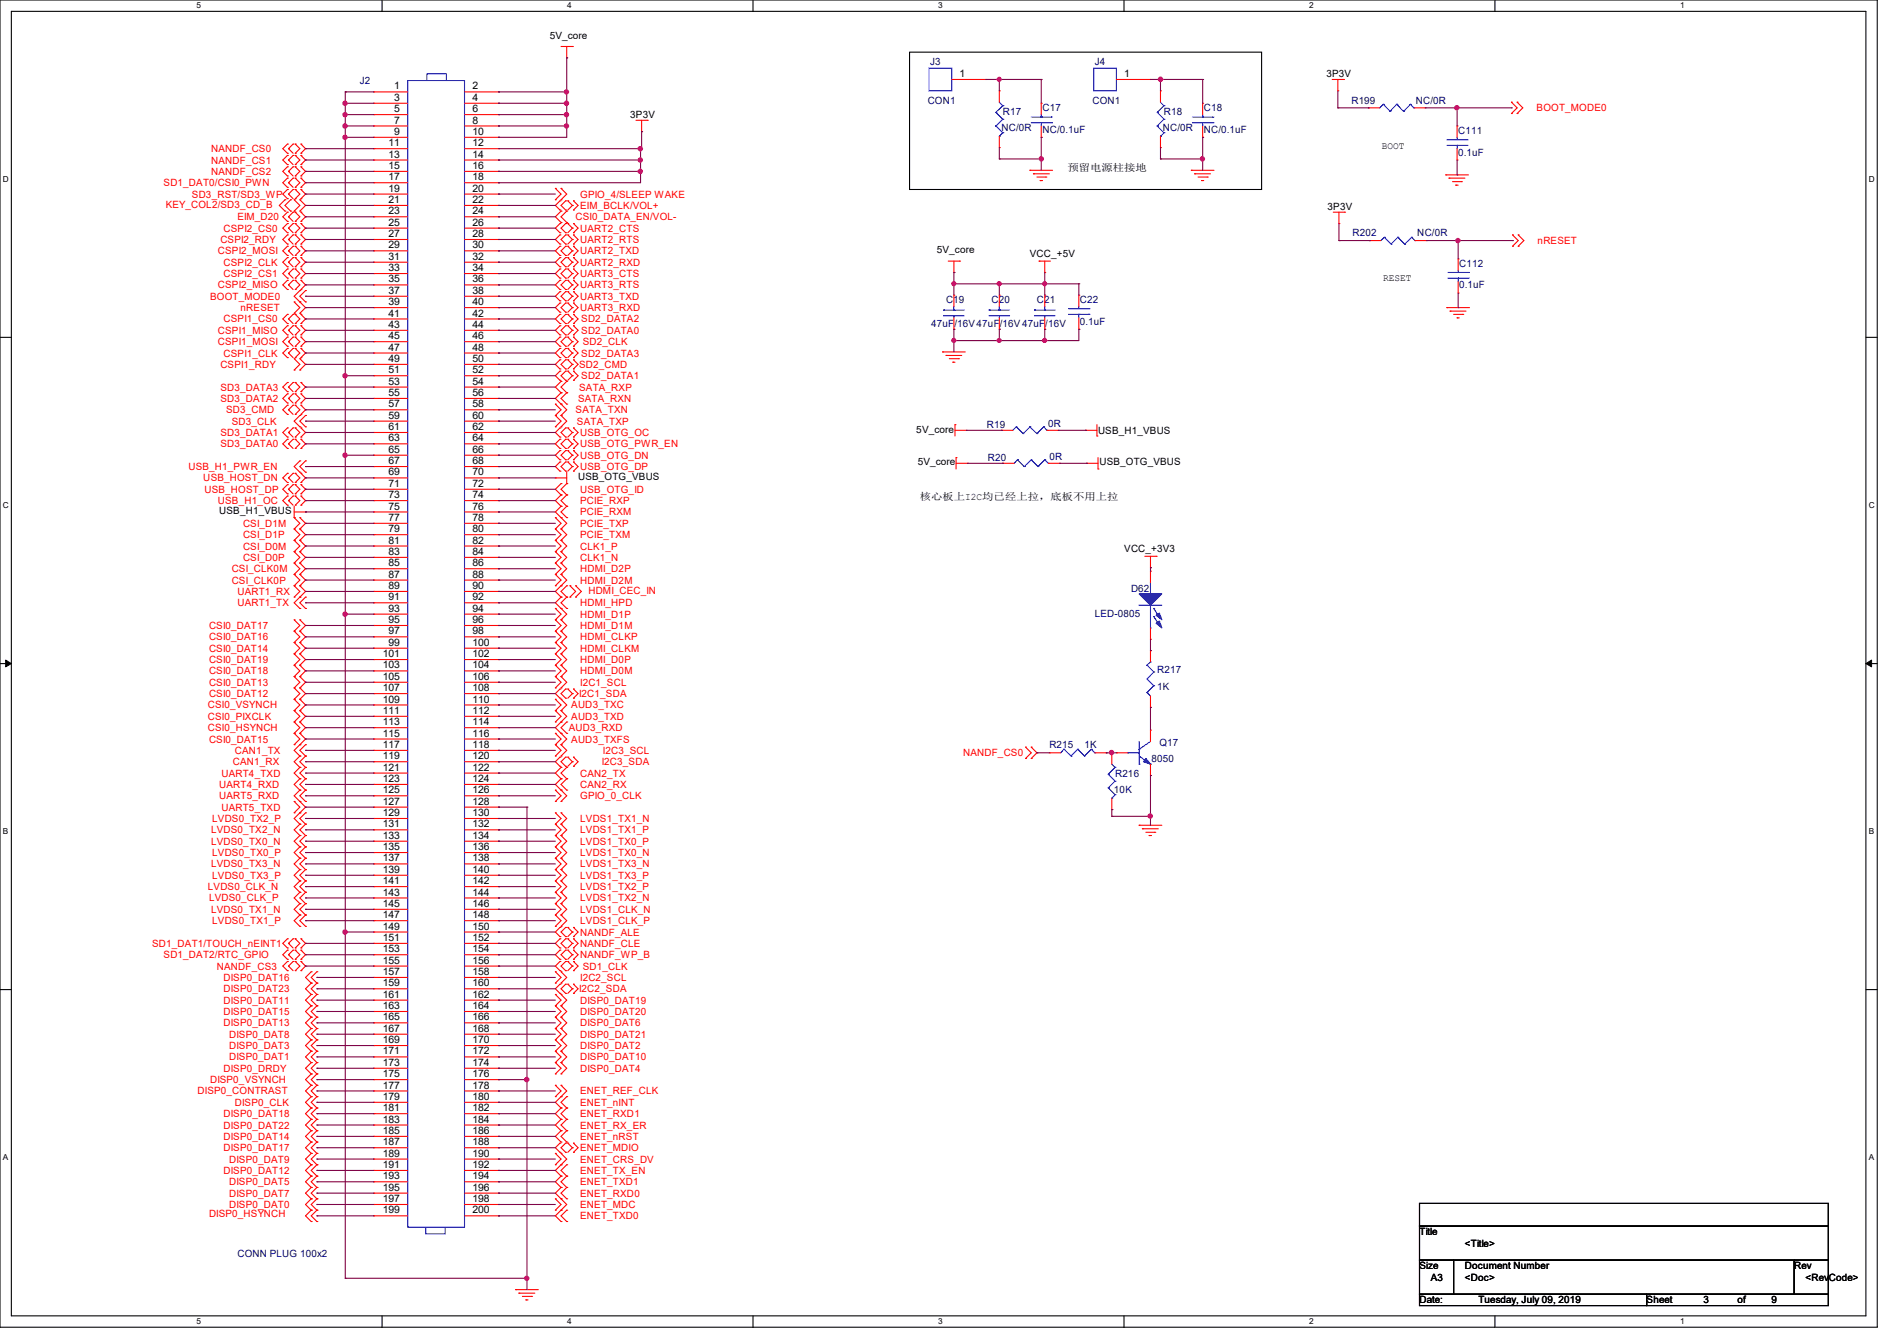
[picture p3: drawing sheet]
<svg xmlns="http://www.w3.org/2000/svg" width="297mm" height="210mm" viewBox="0 0 297 210" stroke-linecap="round" stroke-linejoin="round" font-family="sans-serif">
<defs><g id="words">
<g font-size="1.6">
<text x="86.1" y="6.1">5V_core</text>
<text x="61.7" y="14">1</text>
<text x="61.7" y="15.8">3</text>
<text x="61.7" y="17.6">5</text>
<text x="74" y="14">2</text>
<text x="74" y="15.8">4</text>
<text x="74" y="17.6">6</text>
<text x="150.2" y="12.1">1</text>
<text x="176" y="12.1">1</text>
<text x="207.7" y="12.1">3P3V</text>
<text x="60.8" y="22.9">11</text>
<text x="61.7" y="19.3">7</text>
<text x="61.7" y="21.1">9</text>
<text x="74" y="19.3">8</text>
<text x="74" y="21.1">10</text>
<text x="74" y="22.9">12</text>
<text x="98.7" y="18.5">3P3V</text>
<text x="216.4" y="23.3">BOOT</text>
<text x="60.8" y="24.7">13</text>
<text x="60.8" y="26.5">15</text>
<text x="60.8" y="28.2">17</text>
<text x="74" y="24.7">14</text>
<text x="74" y="26.5">16</text>
<text x="74" y="28.2">18</text>
<text x="167.1" y="26.8">预留电源柱接地</text>
<text x="60.8" y="30">19</text>
<text x="60.8" y="31.8">21</text>
<text x="60.8" y="33.6">23</text>
<text x="60.8" y="35.3">25</text>
<text x="74" y="30">20</text>
<text x="74" y="31.8">22</text>
<text x="74" y="33.6">24</text>
<text x="74" y="35.3">26</text>
<text x="207.9" y="32.9">3P3V</text>
<text x="60.8" y="37.1">27</text>
<text x="60.8" y="38.9">29</text>
<text x="60.8" y="40.7">31</text>
<text x="74" y="37.1">28</text>
<text x="74" y="38.9">30</text>
<text x="74" y="40.7">32</text>
<text x="146.7" y="39.7">5V_core</text>
<text x="161.2" y="40.2">VCC_+5V</text>
<text x="60.8" y="42.5">33</text>
<text x="60.8" y="44.2">35</text>
<text x="60.8" y="46">37</text>
<text x="60.8" y="47.8">39</text>
<text x="74" y="42.5">34</text>
<text x="74" y="44.2">36</text>
<text x="74" y="46">38</text>
<text x="74" y="47.8">40</text>
<text x="216.6" y="44.1">RESET</text>
<text x="60.8" y="49.6">41</text>
<text x="60.8" y="51.4">43</text>
<text x="60.8" y="53.1">45</text>
<text x="74" y="49.6">42</text>
<text x="74" y="51.4">44</text>
<text x="74" y="53.1">46</text>
<text x="60.8" y="54.9">47</text>
<text x="60.8" y="56.7">49</text>
<text x="60.8" y="58.5">51</text>
<text x="74" y="54.9">48</text>
<text x="74" y="56.7">50</text>
<text x="74" y="58.5">52</text>
<text x="60.8" y="60.2">53</text>
<text x="60.8" y="62">55</text>
<text x="60.8" y="63.8">57</text>
<text x="60.8" y="65.6">59</text>
<text x="74" y="60.2">54</text>
<text x="74" y="62">56</text>
<text x="74" y="63.8">58</text>
<text x="74" y="65.6">60</text>
<text x="60.8" y="67.4">61</text>
<text x="60.8" y="69.1">63</text>
<text x="60.8" y="70.9">65</text>
<text x="74" y="67.4">62</text>
<text x="74" y="69.1">64</text>
<text x="74" y="70.9">66</text>
<text x="143.5" y="67.8">5V_core</text>
<text x="171.9" y="67.9">USB_H1_VBUS</text>
<text x="60.8" y="72.7">67</text>
<text x="60.8" y="74.5">69</text>
<text x="60.8" y="76.2">71</text>
<text x="74" y="72.7">68</text>
<text x="74" y="74.5">70</text>
<text x="74" y="76.2">72</text>
<text x="90.5" y="75.2">USB_OTG_VBUS</text>
<text x="143.7" y="72.9">5V_core</text>
<text x="172.1" y="72.9">USB_OTG_VBUS</text>
<text x="34.3" y="80.6">USB_H1_VBUS</text>
<text x="60.8" y="78">73</text>
<text x="60.8" y="79.8">75</text>
<text x="60.8" y="81.6">77</text>
<text x="60.8" y="83.4">79</text>
<text x="74" y="78">74</text>
<text x="74" y="79.8">76</text>
<text x="74" y="81.6">78</text>
<text x="74" y="83.4">80</text>
<text x="144" y="78.2">核心板上I2C均已经上拉，底板不用上拉</text>
<text x="60.8" y="85.1">81</text>
<text x="60.8" y="86.9">83</text>
<text x="60.8" y="88.7">85</text>
<text x="74" y="85.1">82</text>
<text x="74" y="86.9">84</text>
<text x="74" y="88.7">86</text>
<text x="176" y="86.4">VCC_+3V3</text>
<text x="60.8" y="90.5">87</text>
<text x="60.8" y="92.2">89</text>
<text x="60.8" y="94">91</text>
<text x="60.8" y="95.8">93</text>
<text x="74" y="90.5">88</text>
<text x="74" y="92.2">90</text>
<text x="74" y="94">92</text>
<text x="74" y="95.8">94</text>
<text x="60.8" y="97.6">95</text>
<text x="60.8" y="99.4">97</text>
<text x="60.8" y="101.1">99</text>
<text x="74" y="97.6">96</text>
<text x="74" y="99.4">98</text>
<text x="74" y="101.1">100</text>
<text x="59.9" y="102.9">101</text>
<text x="59.9" y="104.7">103</text>
<text x="59.9" y="106.5">105</text>
<text x="74" y="102.9">102</text>
<text x="74" y="104.7">104</text>
<text x="74" y="106.5">106</text>
<text x="59.9" y="108.2">107</text>
<text x="59.9" y="110">109</text>
<text x="59.9" y="111.8">111</text>
<text x="59.9" y="113.6">113</text>
<text x="74" y="108.2">108</text>
<text x="74" y="110">110</text>
<text x="74" y="111.8">112</text>
<text x="74" y="113.6">114</text>
<text x="59.9" y="115.4">115</text>
<text x="59.9" y="117.1">117</text>
<text x="59.9" y="118.9">119</text>
<text x="74" y="115.4">116</text>
<text x="74" y="117.1">118</text>
<text x="74" y="118.9">120</text>
<text x="59.9" y="120.7">121</text>
<text x="59.9" y="122.5">123</text>
<text x="59.9" y="124.3">125</text>
<text x="74" y="120.7">122</text>
<text x="74" y="122.5">124</text>
<text x="74" y="124.3">126</text>
<text x="59.9" y="126">127</text>
<text x="59.9" y="127.8">129</text>
<text x="59.9" y="129.6">131</text>
<text x="59.9" y="131.4">133</text>
<text x="74" y="126">128</text>
<text x="74" y="127.8">130</text>
<text x="74" y="129.6">132</text>
<text x="74" y="131.4">134</text>
<text x="59.9" y="133.1">135</text>
<text x="59.9" y="134.9">137</text>
<text x="59.9" y="136.7">139</text>
<text x="74" y="133.1">136</text>
<text x="74" y="134.9">138</text>
<text x="74" y="136.7">140</text>
<text x="59.9" y="138.5">141</text>
<text x="59.9" y="140.3">143</text>
<text x="59.9" y="142">145</text>
<text x="59.9" y="143.8">147</text>
<text x="74" y="138.5">142</text>
<text x="74" y="140.3">144</text>
<text x="74" y="142">146</text>
<text x="74" y="143.8">148</text>
<text x="59.9" y="145.6">149</text>
<text x="59.9" y="147.4">151</text>
<text x="59.9" y="149.1">153</text>
<text x="74" y="145.6">150</text>
<text x="74" y="147.4">152</text>
<text x="74" y="149.1">154</text>
<text x="59.9" y="150.9">155</text>
<text x="59.9" y="152.7">157</text>
<text x="59.9" y="154.5">159</text>
<text x="74" y="150.9">156</text>
<text x="74" y="152.7">158</text>
<text x="74" y="154.5">160</text>
<text x="59.9" y="156.3">161</text>
<text x="59.9" y="158">163</text>
<text x="59.9" y="159.8">165</text>
<text x="59.9" y="161.6">167</text>
<text x="74" y="156.3">162</text>
<text x="74" y="158">164</text>
<text x="74" y="159.8">166</text>
<text x="74" y="161.6">168</text>
<text x="59.9" y="163.4">169</text>
<text x="59.9" y="165.1">171</text>
<text x="59.9" y="166.9">173</text>
<text x="74" y="163.4">170</text>
<text x="74" y="165.1">172</text>
<text x="74" y="166.9">174</text>
<text x="59.9" y="168.7">175</text>
<text x="59.9" y="170.5">177</text>
<text x="59.9" y="172.3">179</text>
<text x="74" y="168.7">176</text>
<text x="74" y="170.5">178</text>
<text x="74" y="172.3">180</text>
<text x="59.9" y="174">181</text>
<text x="59.9" y="175.8">183</text>
<text x="59.9" y="177.6">185</text>
<text x="59.9" y="179.4">187</text>
<text x="74" y="174">182</text>
<text x="74" y="175.8">184</text>
<text x="74" y="177.6">186</text>
<text x="74" y="179.4">188</text>
<text x="59.9" y="181.1">189</text>
<text x="59.9" y="182.9">191</text>
<text x="59.9" y="184.7">193</text>
<text x="74" y="181.1">190</text>
<text x="74" y="182.9">192</text>
<text x="74" y="184.7">194</text>
<text x="59.9" y="186.5">195</text>
<text x="59.9" y="188.3">197</text>
<text x="59.9" y="190">199</text>
<text x="74" y="186.5">196</text>
<text x="74" y="188.3">198</text>
<text x="74" y="190">200</text>
<text x="222.2" y="193.5">Title</text>
<text x="229.4" y="195.2">&lt;Title&gt;</text>
<text x="222.2" y="198.8">Size</text>
<text x="224" y="200.6">A3</text>
<text x="229.4" y="198.8">Document Number</text>
<text x="229.4" y="200.6">&lt;Doc&gt;</text>
<text x="280.9" y="198.8">Rev</text>
<text x="282.7" y="200.6">&lt;RevCode&gt;</text>
<text x="222.2" y="204.1">Date:</text>
<text x="231.5" y="204.1">Tuesday, July 09, 2019</text>
<text x="257.8" y="204.1">Sheet</text>
<text x="266.7" y="204.1">3</text>
<text x="272" y="204.1">of</text>
<text x="277.4" y="204.1">9</text>
</g>
<g font-size="1.6" fill="#000080">
<text x="145.6" y="10.2">J3</text>
<text x="171.4" y="10.2">J4</text>
<text x="56.3" y="13.2">J2</text>
<text x="145.2" y="16.2">CON1</text>
<text x="157" y="18">R17</text>
<text x="163.2" y="17.4">C17</text>
<text x="171" y="16.2">CON1</text>
<text x="182.2" y="18">R18</text>
<text x="188.5" y="17.4">C18</text>
<text x="211.6" y="16.2">R199</text>
<text x="221.7" y="16.2">NC/0R</text>
<text x="156.8" y="20.4">NC/0R</text>
<text x="163.2" y="20.8">NC/0.1uF</text>
<text x="182.1" y="20.4">NC/0R</text>
<text x="188.5" y="20.8">NC/0.1uF</text>
<text x="228.3" y="21">C111</text>
<text x="228.3" y="24.4">0.1uF</text>
<text x="211.8" y="37">R202</text>
<text x="221.9" y="37">NC/0R</text>
<text x="228.5" y="41.8">C112</text>
<text x="148.1" y="47.5">C19</text>
<text x="155.2" y="47.5">C20</text>
<text x="162.3" y="47.5">C21</text>
<text x="169.1" y="47.5">C22</text>
<text x="228.5" y="45.2">0.1uF</text>
<text x="145.8" y="51.2">47uF/16V47uF/16V47uF/16V</text>
<text x="169.1" y="50.9">0.1uF</text>
<text x="154.5" y="67.1">R19</text>
<text x="164.1" y="66.9">0R</text>
<text x="154.7" y="72.2">R20</text>
<text x="164.3" y="72">0R</text>
<text x="177.1" y="92.7">D62</text>
<text x="171.4" y="96.6">LED-0805</text>
<text x="181.2" y="105.4">R217</text>
<text x="181.2" y="108.1">1K</text>
<text x="164.3" y="117.2">R215</text>
<text x="169.8" y="117.2">1K</text>
<text x="180.3" y="119.3">8050</text>
<text x="181.5" y="116.8">Q17</text>
<text x="174.4" y="124.1">10K</text>
<text x="174.6" y="121.6">R216</text>
<text x="37.2" y="196.8">CONN PLUG 100x2</text>
</g>
<g font-size="1.6" fill="#f00">
<text x="240.6" y="17.4">BOOT_MODE0</text>
<text x="33.1" y="23.8">NANDF_CS0</text>
<text x="25.6" y="29.2">SD1_DAT0/CSI0_PWN</text>
<text x="33.1" y="25.6">NANDF_CS1</text>
<text x="33.1" y="27.4">NANDF_CS2</text>
<text x="26" y="32.6">KEY_COL2/SD3_CD_B</text>
<text x="30.1" y="30.9">SD3_RST/SD3_WP</text>
<text x="37.2" y="34.5">EIM_D20</text>
<text x="90.1" y="34.5">CSI0_DATA_EN/VOL-</text>
<text x="90.8" y="30.9">GPIO_4/SLEEP WAKE</text>
<text x="90.8" y="32.7">EIM_BCLK/VOL+</text>
<text x="34.1" y="39.8">CSPI2_MOSI</text>
<text x="34.5" y="38.1">CSPI2_RDY</text>
<text x="35" y="36.3">CSPI2_CS0</text>
<text x="35" y="41.6">CSPI2_CLK</text>
<text x="90.8" y="36.3">UART2_CTS</text>
<text x="90.8" y="38.1">UART2_RTS</text>
<text x="90.8" y="39.8">UART2_TXD</text>
<text x="90.8" y="41.6">UART2_RXD</text>
<text x="240.7" y="38.2">nRESET</text>
<text x="32.9" y="46.9">BOOT_MODE0</text>
<text x="34.1" y="45.2">CSPI2_MISO</text>
<text x="35" y="43.4">CSPI2_CS1</text>
<text x="90.8" y="43.4">UART3_CTS</text>
<text x="90.8" y="45.2">UART3_RTS</text>
<text x="90.8" y="46.9">UART3_TXD</text>
<text x="34.1" y="52.3">CSPI1_MISO</text>
<text x="35" y="50.5">CSPI1_CS0</text>
<text x="37.7" y="48.7">nRESET</text>
<text x="90.8" y="48.7">UART3_RXD</text>
<text x="91" y="50.5">SD2_DATA2</text>
<text x="91" y="52.3">SD2_DATA0</text>
<text x="34.1" y="54.1">CSPI1_MOSI</text>
<text x="34.5" y="57.6">CSPI1_RDY</text>
<text x="35" y="55.8">CSPI1_CLK</text>
<text x="90.7" y="57.6">SD2_CMD</text>
<text x="91" y="55.8">SD2_DATA3</text>
<text x="91" y="59.4">SD2_DATA1</text>
<text x="91.2" y="54.1">SD2_CLK</text>
<text x="34.5" y="61.2">SD3_DATA3</text>
<text x="34.5" y="62.9">SD3_DATA2</text>
<text x="35.4" y="64.7">SD3_CMD</text>
<text x="90.1" y="64.7">SATA_TXN</text>
<text x="90.5" y="62.9">SATA_RXN</text>
<text x="90.7" y="61.2">SATA_RXP</text>
<text x="34.5" y="68.3">SD3_DATA1</text>
<text x="34.5" y="70.1">SD3_DATA0</text>
<text x="36.3" y="66.5">SD3_CLK</text>
<text x="90.3" y="66.5">SATA_TXP</text>
<text x="90.8" y="68.3">USB_OTG_OC</text>
<text x="90.8" y="70.1">USB_OTG_PWR_EN</text>
<text x="90.8" y="71.8">USB_OTG_DN</text>
<text x="29.5" y="73.6">USB_H1_PWR_EN</text>
<text x="31.8" y="75.4">USB_HOST_DN</text>
<text x="32" y="77.2">USB_HOST_DP</text>
<text x="90.8" y="73.6">USB_OTG_DP</text>
<text x="90.8" y="77.2">USB_OTG_ID</text>
<text x="34.1" y="78.9">USB_H1_OC</text>
<text x="38.1" y="82.5">CSI_D1M</text>
<text x="90.8" y="78.9">PCIE_RXP</text>
<text x="90.8" y="80.7">PCIE_RXM</text>
<text x="90.8" y="82.5">PCIE_TXP</text>
<text x="36.3" y="89.6">CSI_CLK0M</text>
<text x="38.1" y="84.3">CSI_D1P</text>
<text x="38.1" y="86.1">CSI_D0M</text>
<text x="38.1" y="87.8">CSI_D0P</text>
<text x="90.8" y="84.3">PCIE_TXM</text>
<text x="90.8" y="86.1">CLK1_P</text>
<text x="90.8" y="87.8">CLK1_N</text>
<text x="90.8" y="89.6">HDMI_D2P</text>
<text x="36.3" y="91.4">CSI_CLK0P</text>
<text x="37.2" y="93.2">UART1_RX</text>
<text x="37.2" y="95">UART1_TX</text>
<text x="90.8" y="91.4">HDMI_D2M</text>
<text x="90.8" y="95">HDMI_HPD</text>
<text x="92.1" y="93">HDMI_CEC_IN</text>
<text x="32.7" y="98.5">CSI0_DAT17</text>
<text x="32.7" y="100.3">CSI0_DAT16</text>
<text x="90.8" y="96.7">HDMI_D1P</text>
<text x="90.8" y="98.5">HDMI_D1M</text>
<text x="90.8" y="100.3">HDMI_CLKP</text>
<text x="32.7" y="102.1">CSI0_DAT14</text>
<text x="32.7" y="103.8">CSI0_DAT19</text>
<text x="32.7" y="105.6">CSI0_DAT18</text>
<text x="32.7" y="107.4">CSI0_DAT13</text>
<text x="90.8" y="102.1">HDMI_CLKM</text>
<text x="90.8" y="103.8">HDMI_D0P</text>
<text x="90.8" y="105.6">HDMI_D0M</text>
<text x="90.8" y="107.4">I2C1_SCL</text>
<text x="32.6" y="111">CSI0_VSYNCH</text>
<text x="32.6" y="112.7">CSI0_PIXCLK</text>
<text x="32.7" y="109.2">CSI0_DAT12</text>
<text x="89.5" y="111">AUD3_TXC</text>
<text x="89.5" y="112.7">AUD3_TXD</text>
<text x="90.7" y="109.2">I2C1_SDA</text>
<text x="32.6" y="114.5">CSI0_HSYNCH</text>
<text x="32.7" y="116.3">CSI0_DAT15</text>
<text x="36.4" y="119.8">CAN1_RX</text>
<text x="36.8" y="118.1">CAN1_TX</text>
<text x="89.1" y="114.5">AUD3_RXD</text>
<text x="89.5" y="116.3">AUD3_TXFS</text>
<text x="94.2" y="119.8">I2C3_SDA</text>
<text x="94.4" y="118.1">I2C3_SCL</text>
<text x="150.8" y="118.4">NANDF_CS0</text>
<text x="34.3" y="123.4">UART4_RXD</text>
<text x="34.3" y="125.2">UART5_RXD</text>
<text x="34.7" y="121.6">UART4_TXD</text>
<text x="90.8" y="121.6">CAN2_TX</text>
<text x="90.8" y="123.4">CAN2_RX</text>
<text x="90.8" y="125.2">GPIO_0_CLK</text>
<text x="33.1" y="130.5">LVDS0_TX2_N</text>
<text x="33.2" y="128.7">LVDS0_TX2_P</text>
<text x="34.7" y="127">UART5_TXD</text>
<text x="90.8" y="128.7">LVDS1_TX1_N</text>
<text x="90.8" y="130.5">LVDS1_TX1_P</text>
<text x="33.1" y="132.3">LVDS0_TX0_N</text>
<text x="33.1" y="135.8">LVDS0_TX3_N</text>
<text x="33.2" y="134.1">LVDS0_TX0_P</text>
<text x="33.2" y="137.6">LVDS0_TX3_P</text>
<text x="90.8" y="132.3">LVDS1_TX0_P</text>
<text x="90.8" y="134.1">LVDS1_TX0_N</text>
<text x="90.8" y="135.8">LVDS1_TX3_N</text>
<text x="90.8" y="137.6">LVDS1_TX3_P</text>
<text x="32.6" y="139.4">LVDS0_CLK_N</text>
<text x="32.7" y="141.2">LVDS0_CLK_P</text>
<text x="33.1" y="143">LVDS0_TX1_N</text>
<text x="90.8" y="139.4">LVDS1_TX2_P</text>
<text x="90.8" y="141.2">LVDS1_TX2_N</text>
<text x="90.8" y="143">LVDS1_CLK_N</text>
<text x="23.8" y="148.3">SD1_DAT1/TOUCH_nEINT1</text>
<text x="33.2" y="144.7">LVDS0_TX1_P</text>
<text x="90.8" y="144.7">LVDS1_CLK_P</text>
<text x="90.8" y="146.5">NANDF_ALE</text>
<text x="90.8" y="148.3">NANDF_CLE</text>
<text x="25.6" y="150.1">SD1_DAT2/RTC_GPIO</text>
<text x="34" y="151.8">NANDF_CS3</text>
<text x="35" y="153.6">DISP0_DAT16</text>
<text x="35" y="155.4">DISP0_DAT23</text>
<text x="90.7" y="155.4">I2C2_SDA</text>
<text x="90.8" y="150.1">NANDF_WP_B</text>
<text x="90.8" y="153.6">I2C2_SCL</text>
<text x="91.2" y="151.8">SD1_CLK</text>
<text x="35" y="157.2">DISP0_DAT11</text>
<text x="35" y="159">DISP0_DAT15</text>
<text x="35" y="160.7">DISP0_DAT13</text>
<text x="90.8" y="157.2">DISP0_DAT19</text>
<text x="90.8" y="159">DISP0_DAT20</text>
<text x="90.8" y="160.7">DISP0_DAT6</text>
<text x="35" y="167.8">DISP0_DRDY</text>
<text x="35.9" y="162.5">DISP0_DAT8</text>
<text x="35.9" y="164.3">DISP0_DAT3</text>
<text x="35.9" y="166.1">DISP0_DAT1</text>
<text x="90.8" y="162.5">DISP0_DAT21</text>
<text x="90.8" y="164.3">DISP0_DAT2</text>
<text x="90.8" y="166.1">DISP0_DAT10</text>
<text x="90.8" y="167.8">DISP0_DAT4</text>
<text x="30.9" y="171.4">DISP0_CONTRAST</text>
<text x="32.9" y="169.6">DISP0_VSYNCH</text>
<text x="36.8" y="173.2">DISP0_CLK</text>
<text x="90.8" y="171.4">ENET_REF_CLK</text>
<text x="90.8" y="173.2">ENET_nINT</text>
<text x="35" y="175">DISP0_DAT18</text>
<text x="35" y="176.7">DISP0_DAT22</text>
<text x="35" y="178.5">DISP0_DAT14</text>
<text x="90.8" y="175">ENET_RXD1</text>
<text x="90.8" y="176.7">ENET_RX_ER</text>
<text x="90.8" y="178.5">ENET_nRST</text>
<text x="35" y="180.3">DISP0_DAT17</text>
<text x="35" y="183.8">DISP0_DAT12</text>
<text x="35.9" y="182.1">DISP0_DAT9</text>
<text x="35.9" y="185.6">DISP0_DAT5</text>
<text x="90.8" y="180.3">ENET_MDIO</text>
<text x="90.8" y="182.1">ENET_CRS_DV</text>
<text x="90.8" y="183.8">ENET_TX_EN</text>
<text x="90.8" y="185.6">ENET_TXD1</text>
<text x="32.7" y="190.6">DISP0_HSYNCH</text>
<text x="35.9" y="187.4">DISP0_DAT7</text>
<text x="35.9" y="189.2">DISP0_DAT0</text>
<text x="90.8" y="187.4">ENET_RXD0</text>
<text x="90.8" y="189.2">ENET_MDC</text>
<text x="90.8" y="191">ENET_TXD0</text>
</g>
<g font-size="1.3">
<text x="30.8" y="1.3">5</text>
<text x="88.8" y="1.3">4</text>
<text x="146.9" y="1.3">3</text>
<text x="205" y="1.3">2</text>
<text x="263.1" y="1.3">1</text>
<text x=".5" y="28.4">D</text>
<text x="292.6" y="28.4">D</text>
<text x=".5" y="79.5">C</text>
<text x="292.6" y="79.5">C</text>
<text x=".5" y="130.6">B</text>
<text x="292.6" y="130.6">B</text>
<text x=".5" y="181.7">A</text>
<text x="292.6" y="181.7">A</text>
<text x="30.8" y="207.4">5</text>
<text x="88.8" y="207.4">4</text>
<text x="146.9" y="207.4">3</text>
<text x="205" y="207.4">2</text>
<text x="263.1" y="207.4">1</text>
</g>
</g></defs>
<path d="M0 0h293.9v207.9h-293.9zM1.8 1.8h290.3v204.3h-290.3z" fill="none" stroke="#000" stroke-width=".17"/>
<g fill="#fff">
<path d="M30.8 .2h.7v1.4h-.7z"/>
<path d="M30.8 206.2h.7v1.4h-.7z"/>
</g>
<path d="M59.8 0v1.8M59.8 206.1v1.8" fill="none" stroke="#000" stroke-width=".17"/>
<g fill="#fff">
<path d="M88.8 .2h.7v1.4h-.7z"/>
<path d="M88.8 206.2h.7v1.4h-.7z"/>
</g>
<path d="M117.9 0v1.8M117.9 206.1v1.8" fill="none" stroke="#000" stroke-width=".17"/>
<g fill="#fff">
<path d="M146.9 .2h.7v1.4h-.7z"/>
<path d="M146.9 206.2h.7v1.4h-.7z"/>
</g>
<path d="M176 0v1.8M176 206.1v1.8" fill="none" stroke="#000" stroke-width=".17"/>
<g fill="#fff">
<path d="M205 .2h.7v1.4h-.7z"/>
<path d="M205 206.2h.7v1.4h-.7z"/>
</g>
<path d="M234.1 0v1.8M234.1 206.1v1.8" fill="none" stroke="#000" stroke-width=".17"/>
<g fill="#fff">
<path d="M263.1 .2h.6v1.4h-.6z"/>
<path d="M263.1 206.2h.6v1.4h-.6z"/>
<path d="M.5 27.3h.9v1.4h-.9z"/>
<path d="M292.6 27.3h.9v1.4h-.9z"/>
<path d="M.5 78.4h.9v1.4h-.9z"/>
<path d="M292.6 78.4h.9v1.4h-.9z"/>
</g>
<path d="M0 52.8h1.8M292.1 52.8h1.8" fill="none" stroke="#000" stroke-width=".17"/>
<g fill="#fff">
<path d="M.5 129.5h.8v1.4h-.8z"/>
<path d="M292.6 129.5h.8v1.4h-.8z"/>
</g>
<path d="M0 103.9h1.8M292.1 103.9h1.8" fill="none" stroke="#000" stroke-width=".17"/>
<path d="M.9 103.4l.9 .5-.9 .5zM292.1 103.9l.9-.5v1z" fill="#000" stroke="#000" stroke-width=".16"/>
<g fill="#fff">
<path d="M.5 180.5h.8v1.4h-.8z"/>
<path d="M292.6 180.5h.8v1.4h-.8z"/>
</g>
<path d="M142.4 8.2h55.1v21.5h-55.1zM0 155h1.8M292.1 155h1.8M222.2 188.5h64.1v3.5h-64.1zM222.2 192h64.1v5.4h-64.1zM222.2 197.4h5.4v5.3h-5.4zM227.6 197.4h53.3v5.3h-53.3zM280.9 197.4h5.4v5.3h-5.4zM222.2 202.7h35.6v1.8h-35.6zM257.8 202.7h28.5v1.8h-28.5z" fill="none" stroke="#000" stroke-width=".17"/>
<g fill="none" stroke="#f00" stroke-width=".17">
<path d="M58.5 14.4h.1M58.5 16.2h.1M58.5 17.9h.1M58.5 19.7h.1M58.5 14.4h5.3M58.5 16.2h5.3M58.5 17.9h5.3M58.5 19.7h5.3M72.7 14.4h5.4M72.7 16.2h5.4M72.7 17.9h5.4M72.7 19.7h5.4"/>
<path d="M78.1 14.4h.1M78.1 16.2h.1M78.1 17.9h.1M78.1 19.7h.1M87.8 7.3h1.8M88.7 9.1h.1M88.7 7.3v1.8M89.6 7.3h.1M99.6 18.8h1.7M100.5 18.8v1.8M101.3 18.8h.1M149 12.4h5.3"/>
<path d="M154.3 12.4h.1M156.5 14.2h.1M156.5 14.2v1.8M163 16.2h.1M163 16.2v1.7M163 19.7v1.8M174.8 12.4h5.3M180.1 12.4h.1M181.7 14.2h.1M181.7 14.2v1.8M188.3 16.2h.1M188.3 16.2v1.7"/>
<path d="M188.3 19.7v1.8M208.6 12.4h1.8M209.5 14.2h.1M209.5 12.4v1.8M210.4 12.4h.1M214.2 16.9h.1M214.2 16.9h1.8M221.4 16.9h1.7M223.1 16.9h.1M228.1 19.7h.1M228.1 19.7v1.8M236.6 16h.1"/>
<path d="M236.6 17.8h.1M236.6 16l.9 .9-.9 .9M237.5 16h.1M237.5 17.8h.1M237.5 16l.9 .9-.9 .9M44.6 31.3h.1M44.6 33.1h.1M44.6 31.3l-.9 .9 .9 .9M45 24h.1M45 22.6h.1M45 25.8h.1M45 24.3h.1"/>
<path d="M45 27.6h.1M45 26.1h.1M45 29.3h.1M45 27.9h.1M45 31.1h.1M45 29.7h.1M45 34.7h.1M45 33.2h.1M45 36.4h.1M45 35h.1M45 38.2h.1M45 36.8h.1"/>
<path d="M45 38.6h.1M45 26.1l-.7 .7 .7 .8M45 22.6l-.7 .7 .7 .7M45 27.9l-.7 .7 .7 .7M45 24.3l-.7 .8 .7 .7M45 29.7l-.7 .7 .7 .7M45 33.2l-.7 .8 .7 .7M45 35l-.7 .7 .7 .7M45 36.8l-.7 .7 .7 .7M45 38.6l-.7 .7 .7 .7M45.2 23.3h.1M45.2 25.1h.1"/>
<path d="M45.2 26.8h.1M45.2 28.6h.1M45.2 30.4h.1M45.2 34h.1M45.2 35.7h.1M45.2 37.5h.1M45.2 39.3h.1M45.2 23.3l.7 .7M45.2 25.1l.7 .7M45.2 26.8l.7 .8M45.2 28.6l.7 .7M45.2 30.4l.7 .7"/>
<path d="M45.2 34l.7 .7M45.2 35.7l.7 .7M45.2 37.5l.7 .7M45.2 39.3l.7 .7M45.5 33.1h.1M45.5 31.3h.1M45.5 31.3l-.9 .9 .9 .9M45.9 22.6h.1M45.9 24.3h.1M45.9 26.1h.1M45.9 27.9h.1M45.9 29.7h.1"/>
<path d="M45.9 33.2h.1M45.9 35h.1M45.9 36.8h.1M45.9 38.6h.1M45.9 24.3l-.7 .8M45.9 22.6l-.7 .7M45.9 26.1l-.7 .7M45.9 27.9l-.7 .7M45.9 29.7l-.7 .7M45.9 33.2l-.7 .8M45.9 35l-.7 .7M45.9 36.8l-.7 .7"/>
<path d="M45.9 38.6l-.7 .7M46.1 33.1h.1M46.1 31.3h.1M46.1 31.3l.8 .9-.8 .9M46.2 22.6h.1M46.2 24h.1M46.2 24.3h.1M46.2 25.8h.1M46.2 26.1h.1M46.2 27.6h.1M46.2 27.9h.1M46.2 29.3h.1"/>
<path d="M46.2 29.7h.1M46.2 31.1h.1M46.2 33.2h.1M46.2 34.7h.1M46.2 35h.1M46.2 36.4h.1M46.2 36.8h.1M46.2 38.2h.1M46.2 38.6h.1M46.2 22.6l.7 .7-.7 .7M46.2 24.3l.7 .8-.7 .7M46.2 26.1l.7 .7-.7 .8"/>
<path d="M46.2 27.9l.7 .7-.7 .7M46.2 29.7l.7 .7-.7 .7M46.2 33.2l.7 .8-.7 .7M46.2 35l.7 .7-.7 .7M46.2 36.8l.7 .7-.7 .7M46.2 38.6l.7 .7-.7 .7M46.9 31.3h.1M46.9 33.1h.1M46.9 31.3l.9 .9-.9 .9M47.1 22.6h.1M47.1 24h.1M47.1 24.3h.1"/>
<path d="M47.1 25.8h.1M47.1 26.1h.1M47.1 27.6h.1M47.1 27.9h.1M47.1 29.3h.1M47.1 29.7h.1M47.1 31.1h.1M47.1 33.2h.1M47.1 34.7h.1M47.1 35h.1M47.1 36.4h.1M47.1 36.8h.1"/>
<path d="M47.1 38.2h.1M47.1 38.6h.1M47.1 22.6l.7 .7-.7 .7M47.1 24.3l.7 .8-.7 .7M47.1 27.9l.7 .7-.7 .7M47.1 26.1l.7 .7-.7 .8M47.1 29.7l.7 .7-.7 .7M47.1 33.2l.7 .8-.7 .7M47.1 35l.7 .7-.7 .7M47.1 38.6l.7 .7-.7 .7M47.1 36.8l.7 .7-.7 .7M58.5 21.5h.1"/>
<path d="M58.5 23.3h.1M58.5 25.1h.1M58.5 26.8h.1M58.5 28.6h.1M58.5 30.4h.1M58.5 32.2h.1M58.5 34h.1M58.5 35.7h.1M58.5 37.5h.1M58.5 39.3h.1M58.5 21.5h5.3M58.5 23.3h5.3"/>
<path d="M58.5 25.1h5.3M58.5 26.8h5.3M58.5 28.6h5.3M58.5 30.4h5.3M58.5 32.2h5.3M58.5 34h5.3M58.5 35.7h5.3M58.5 37.5h5.3M58.5 39.3h5.3M72.7 21.5h5.4M72.7 23.3h5.4M72.7 25.1h5.4"/>
<path d="M72.7 26.8h5.4M72.7 28.6h5.4M72.7 30.4h5.4M72.7 32.2h5.4M72.7 34h5.4M72.7 35.7h5.4M72.7 37.5h5.4M72.7 39.3h5.4M78.1 21.5h.1M78.1 23.3h.1M78.1 25.1h.1M78.1 26.8h.1"/>
<path d="M78.1 28.6h.1M78.1 30.4h.1M78.1 32.2h.1M78.1 34h.1M78.1 35.7h.1M78.1 37.5h.1M78.1 39.3h.1M87 29.5h.1M87 31.3h.1M87 29.5l.8 .9-.8 .9M87.7 31.5h.1M87.7 32.9h.1"/>
<path d="M87.7 35h.1M87.7 36.4h.1M87.7 36.8h.1M87.7 38.2h.1M87.7 38.6h.1M87.7 31.5l-.7 .7 .7 .7M87.7 35l-.7 .7 .7 .7M87.7 38.6l-.7 .7 .7 .7M87.7 36.8l-.7 .7 .7 .7M87.8 29.5h.1M87.8 31.3h.1M87.8 33.1h.1"/>
<path d="M87.8 34.8h.1M87.8 29.5l.9 .9-.9 .9M87.8 33.1l-.8 .9 .8 .8M88.6 31.5h.1M88.6 32.9h.1M88.6 35h.1M88.6 36.4h.1M88.6 36.8h.1M88.6 38.2h.1M88.6 38.6h.1M88.6 31.5l-.8 .7 .8 .7M88.6 35l-.8 .7 .8 .7"/>
<path d="M88.6 36.8l-.8 .7 .8 .7M88.6 38.6l-.8 .7 .8 .7M88.7 34.8h.1M88.7 33.1h.1M88.7 33.1l-.9 .9 .9 .8M88.9 31.5h.1M88.9 35h.1M88.9 36.8h.1M88.9 38.6h.1M88.9 31.5l.7 .7M88.9 35l.7 .7M88.9 36.8l.7 .7"/>
<path d="M88.9 38.6l.7 .7M89.6 32.2h.1M89.6 35.7h.1M89.6 37.5h.1M89.6 39.3h.1M89.6 32.2l-.7 .7M89.6 35.7l-.7 .7M89.6 37.5l-.7 .7M89.6 39.3l-.7 .7M89.8 32.9h.1M89.8 31.5h.1M89.8 36.4h.1"/>
<path d="M89.8 35h.1M89.8 38.2h.1M89.8 36.8h.1M89.8 38.6h.1M89.8 31.5l.7 .7-.7 .7M89.8 36.8l.7 .7-.7 .7M89.8 38.6l.7 .7-.7 .7M89.8 35l.7 .7-.7 .7M100.5 20.6h.1M156.5 23.1h.1M156.5 21.3v1.8M161.2 26.7h.1"/>
<path d="M161.2 26.7h3.6M161.8 27.2h.1M161.8 27.2h2.5M162.3 27.7h1.4M162.9 28.3h.1M162.9 28.3h.3M163 21.5h.1M163.7 27.7h.1M181.7 23.1h.1M181.7 21.3v1.8M186.5 26.7h.1M186.5 26.7h3.6"/>
<path d="M187 27.2h.1M187 27.2h2.5M187.6 27.7h1.4M188.1 28.3h.1M188.1 28.3h.4M188.3 21.5h.1M189 27.7h.1M208.7 33.2h1.8M209.6 35h.1M209.6 33.2v1.8M210.5 33.2h.1M214.4 37.7h.1"/>
<path d="M214.4 37.7h1.8M221.5 37.7h1.8M223.3 37.7h.1M226.4 27.4h.1M226.4 27.4h3.5M226.9 27.9h.1M226.9 27.9h2.5M227.4 28.4h1.4M227.9 29h.1M227.9 29h.4M228.1 25.1h.1M228.1 23.3v1.8"/>
<path d="M228.8 28.4h.1M236.8 36.8h.1M236.8 38.6h.1M236.8 36.8l.9 .9-.9 .9M237.7 36.8h.1M237.7 38.6h.1M237.7 36.8l.9 .9-.9 .9M45 40h.1M45 41.8h.1M45 40.3h.1M45 43.6h.1M45 42.1h.1"/>
<path d="M45 45.3h.1M45 43.9h.1M45 50.7h.1M45 49.2h.1M45 52.5h.1M45 51h.1M45 54.2h.1M45 52.8h.1M45 56h.1M45 54.6h.1M45 59.9h.1M45 40.3l-.7 .8 .7 .7"/>
<path d="M45 42.1l-.7 .7 .7 .8M45 43.9l-.7 .7 .7 .7M45 51l-.7 .7 .7 .8M45 52.8l-.7 .7 .7 .7M45 49.2l-.7 .8 .7 .7M45 54.6l-.7 .7 .7 .7M45 59.9l-.7 .7 .7 .7M45.2 41.1h.1M45.2 42.8h.1M45.2 44.6h.1M45.2 50h.1M45.2 51.7h.1"/>
<path d="M45.2 53.5h.1M45.2 55.3h.1M45.2 41.1l.7 .7M45.2 42.8l.7 .8M45.2 44.6l.7 .7M45.2 50l.7 .7M45.2 51.7l.7 .8M45.2 53.5l.7 .7M45.2 55.3l.7 .7M45.9 40.3h.1M45.9 42.1h.1M45.9 43.9h.1"/>
<path d="M45.9 49.2h.1M45.9 51h.1M45.9 52.8h.1M45.9 54.6h.1M45.9 59.9h.1M45.9 40.3l-.7 .8M45.9 42.1l-.7 .7M45.9 43.9l-.7 .7M45.9 49.2l-.7 .8M45.9 51l-.7 .7M45.9 52.8l-.7 .7M45.9 54.6l-.7 .7"/>
<path d="M45.9 59.9l-.7 .7M46.1 49.1h.1M46.1 47.3h.1M46.1 58h.1M46.1 56.2h.1M46.1 47.3l.8 .9-.8 .9M46.1 56.2l.8 .9-.8 .9M46.2 40h.1M46.2 40.3h.1M46.2 41.8h.1M46.2 42.1h.1M46.2 43.6h.1"/>
<path d="M46.2 43.9h.1M46.2 45.3h.1M46.2 49.2h.1M46.2 50.7h.1M46.2 51h.1M46.2 52.5h.1M46.2 52.8h.1M46.2 54.2h.1M46.2 54.6h.1M46.2 56h.1M46.2 59.9h.1M46.2 40.3l.7 .8-.7 .7"/>
<path d="M46.2 42.1l.7 .7-.7 .8M46.2 43.9l.7 .7-.7 .7M46.2 49.2l.7 .8-.7 .7M46.2 51l.7 .7-.7 .8M46.2 52.8l.7 .7-.7 .7M46.2 54.6l.7 .7-.7 .7M46.2 59.9l.7 .7-.7 .7M46.9 45.5h.1M46.9 47.3h.1M46.9 49.1h.1M46.9 56.2h.1M46.9 58h.1"/>
<path d="M46.9 45.5l-.8 .9 .8 .9M46.9 47.3l.9 .9-.9 .9M46.9 56.2l.9 .9-.9 .9M47.1 40h.1M47.1 40.3h.1M47.1 41.8h.1M47.1 42.1h.1M47.1 43.6h.1M47.1 43.9h.1M47.1 45.3h.1M47.1 49.2h.1M47.1 50.7h.1"/>
<path d="M47.1 51h.1M47.1 52.5h.1M47.1 52.8h.1M47.1 54.2h.1M47.1 54.6h.1M47.1 56h.1M47.1 59.9h.1M47.1 40.3l.7 .8-.7 .7M47.1 42.1l.7 .7-.7 .8M47.1 43.9l.7 .7-.7 .7M47.1 49.2l.7 .8-.7 .7M47.1 52.8l.7 .7-.7 .7"/>
<path d="M47.1 51l.7 .7-.7 .8M47.1 54.6l.7 .7-.7 .7M47.1 59.9l.7 .7-.7 .7M47.8 45.5h.1M47.8 47.3h.1M47.8 45.5l-.9 .9 .9 .9M58.5 41.1h.1M58.5 42.8h.1M58.5 44.6h.1M58.5 46.4h.1M58.5 48.2h.1M58.5 50h.1"/>
<path d="M58.5 51.7h.1M58.5 53.5h.1M58.5 55.3h.1M58.5 57.1h.1M58.5 58.8h.1M58.5 48.2h5.3M58.5 41.1h5.3M58.5 42.8h5.3M58.5 44.6h5.3M58.5 46.4h5.3M58.5 50h5.3M58.5 51.7h5.3"/>
<path d="M58.5 53.5h5.3M58.5 55.3h5.3M58.5 57.1h5.3M58.5 58.8h5.3M72.7 48.2h5.4M72.7 41.1h5.4M72.7 42.8h5.4M72.7 44.6h5.4M72.7 46.4h5.4M72.7 50h5.4M72.7 51.7h5.4M72.7 53.5h5.4"/>
<path d="M72.7 55.3h5.4M72.7 57.1h5.4M72.7 58.8h5.4M78.1 41.1h.1M78.1 42.8h.1M78.1 44.6h.1M78.1 46.4h.1M78.1 48.2h.1M78.1 50h.1M78.1 51.7h.1M78.1 53.5h.1M78.1 55.3h.1"/>
<path d="M78.1 57.1h.1M78.1 58.8h.1M87.7 40h.1M87.7 40.3h.1M87.7 41.8h.1M87.7 42.1h.1M87.7 43.6h.1M87.7 43.9h.1M87.7 45.3h.1M87.7 45.7h.1M87.7 47.1h.1M87.7 47.5h.1"/>
<path d="M87.7 48.9h.1M87.7 49.2h.1M87.7 50.7h.1M87.7 51h.1M87.7 52.5h.1M87.7 52.8h.1M87.7 54.2h.1M87.7 54.6h.1M87.7 56h.1M87.7 56.3h.1M87.7 57.8h.1M87.7 58.1h.1"/>
<path d="M87.7 59.6h.1M87.7 40.3l-.7 .8 .7 .7M87.7 42.1l-.7 .7 .7 .8M87.7 43.9l-.7 .7 .7 .7M87.7 45.7l-.7 .7 .7 .7M87.7 47.5l-.7 .7 .7 .7M87.7 49.2l-.7 .8 .7 .7M87.7 51l-.7 .7 .7 .8M87.7 52.8l-.7 .7 .7 .7M87.7 54.6l-.7 .7 .7 .7M87.7 56.3l-.7 .8 .7 .7M87.7 58.1l-.7 .7 .7 .8"/>
<path d="M87.8 59.7h.1M87.8 59.7l-.8 .9 .8 .9M88.6 40h.1M88.6 40.3h.1M88.6 41.8h.1M88.6 42.1h.1M88.6 43.6h.1M88.6 43.9h.1M88.6 45.3h.1M88.6 45.7h.1M88.6 47.1h.1M88.6 47.5h.1"/>
<path d="M88.6 48.9h.1M88.6 49.2h.1M88.6 50.7h.1M88.6 51h.1M88.6 52.5h.1M88.6 52.8h.1M88.6 54.2h.1M88.6 54.6h.1M88.6 56h.1M88.6 56.3h.1M88.6 57.8h.1M88.6 58.1h.1"/>
<path d="M88.6 59.6h.1M88.6 40.3l-.8 .8 .8 .7M88.6 42.1l-.8 .7 .8 .8M88.6 43.9l-.8 .7 .8 .7M88.6 45.7l-.8 .7 .8 .7M88.6 47.5l-.8 .7 .8 .7M88.6 49.2l-.8 .8 .8 .7M88.6 51l-.8 .7 .8 .8M88.6 52.8l-.8 .7 .8 .7M88.6 54.6l-.8 .7 .8 .7M88.6 56.3l-.8 .8 .8 .7M88.6 58.1l-.8 .7 .8 .8"/>
<path d="M88.7 59.7h.1M88.7 59.7l-.9 .9 .9 .9M88.9 40.3h.1M88.9 42.1h.1M88.9 43.9h.1M88.9 45.7h.1M88.9 47.5h.1M88.9 49.2h.1M88.9 51h.1M88.9 52.8h.1M88.9 54.6h.1M88.9 56.3h.1"/>
<path d="M88.9 58.1h.1M88.9 40.3l.7 .8M88.9 42.1l.7 .7M88.9 43.9l.7 .7M88.9 45.7l.7 .7M88.9 47.5l.7 .7M88.9 49.2l.7 .8M88.9 51l.7 .7M88.9 52.8l.7 .7M88.9 54.6l.7 .7M88.9 56.3l.7 .8M88.9 58.1l.7 .7"/>
<path d="M89.6 41.1h.1M89.6 42.8h.1M89.6 44.6h.1M89.6 46.4h.1M89.6 48.2h.1M89.6 50h.1M89.6 51.7h.1M89.6 53.5h.1M89.6 55.3h.1M89.6 57.1h.1M89.6 58.8h.1M89.6 41.1l-.7 .7"/>
<path d="M89.6 42.8l-.7 .8M89.6 44.6l-.7 .7M89.6 46.4l-.7 .7M89.6 48.2l-.7 .7M89.6 50l-.7 .7M89.6 51.7l-.7 .8M89.6 53.5l-.7 .7M89.6 55.3l-.7 .7M89.6 57.1l-.7 .7M89.6 58.8l-.7 .8M89.8 40h.1M89.8 41.8h.1"/>
<path d="M89.8 40.3h.1M89.8 43.6h.1M89.8 42.1h.1M89.8 45.3h.1M89.8 43.9h.1M89.8 47.1h.1M89.8 45.7h.1M89.8 48.9h.1M89.8 47.5h.1M89.8 50.7h.1M89.8 49.2h.1M89.8 52.5h.1"/>
<path d="M89.8 51h.1M89.8 54.2h.1M89.8 52.8h.1M89.8 56h.1M89.8 54.6h.1M89.8 57.8h.1M89.8 56.3h.1M89.8 59.6h.1M89.8 58.1h.1M89.8 40.3l.7 .8-.7 .7M89.8 42.1l.7 .7-.7 .8M89.8 43.9l.7 .7-.7 .7"/>
<path d="M89.8 47.5l.7 .7-.7 .7M89.8 49.2l.7 .8-.7 .7M89.8 45.7l.7 .7-.7 .7M89.8 51l.7 .7-.7 .8M89.8 52.8l.7 .7-.7 .7M89.8 54.6l.7 .7-.7 .7M89.8 58.1l.7 .7-.7 .8M89.8 56.3l.7 .8-.7 .7M147.6 55.1h.1M147.6 55.1h3.5M148.1 55.7h.1M148.1 55.7h2.5"/>
<path d="M148.5 40.9h1.7M148.6 56.2h1.5M149.2 56.7h.1M149.2 56.7h.3M149.4 42.7h.1M149.4 51.6h.1M149.4 46.2h.1M149.4 40.9v1.8M149.4 46.2v1.8M149.4 49.8v1.8M150.1 56.2h.1M150.2 40.9h.1"/>
<path d="M156.5 51.6h.1M156.5 46.2h.1M156.5 46.2v1.8M156.5 49.8v1.8M162.7 40.9h.1M162.7 40.9h1.8M163.6 42.7h.1M163.6 51.6h.1M163.6 46.2h.1M163.6 40.9v1.8M163.6 46.2v1.8M163.6 49.8v1.8"/>
<path d="M168.9 46.2h.1M168.9 51.6h.1M168.9 46.2v1.8M168.9 49.8v1.8M226.5 48.2h.1M226.5 48.2h3.6M227 48.7h.1M227 48.7h2.5M227.6 49.2h1.4M228.1 49.8h.1M228.1 49.8h.4M228.3 40.6h.1"/>
<path d="M228.3 45.9h.1M228.3 40.6v1.7M228.3 44.1v1.8M229 49.2h.1M45 61.3h.1M45 63.1h.1M45 61.7h.1M45 64.9h.1M45 63.5h.1M45 68.5h.1M45 67h.1M45 70.2h.1"/>
<path d="M45 68.8h.1M45 75.6h.1M45 74.1h.1M45 77.3h.1M45 75.9h.1M45 79.1h.1M45 77.7h.1M45 74.1l-.7 .7 .7 .8M45 77.7l-.7 .7 .7 .7M45 75.9l-.7 .7 .7 .7M45 63.5l-.7 .7 .7 .7M45 61.7l-.7 .7 .7 .7"/>
<path d="M45 67l-.7 .7 .7 .8M45 68.8l-.7 .7 .7 .7M45.2 60.6h.1M45.2 62.4h.1M45.2 64.2h.1M45.2 67.7h.1M45.2 69.5h.1M45.2 74.8h.1M45.2 76.6h.1M45.2 78.4h.1M45.2 60.6l.7 .7M45.2 62.4l.7 .7"/>
<path d="M45.2 64.2l.7 .7M45.2 67.7l.7 .8M45.2 69.5l.7 .7M45.2 74.8l.7 .8M45.2 76.6l.7 .7M45.2 78.4l.7 .7M45.9 61.7h.1M45.9 63.5h.1M45.9 67h.1M45.9 68.8h.1M45.9 74.1h.1M45.9 75.9h.1"/>
<path d="M45.9 77.7h.1M45.9 74.1l-.7 .7M45.9 75.9l-.7 .7M45.9 61.7l-.7 .7M45.9 63.5l-.7 .7M45.9 67l-.7 .7M45.9 68.8l-.7 .7M45.9 77.7l-.7 .7M46.1 79.3v1.8M46.2 61.3h.1M46.2 61.7h.1M46.2 63.1h.1"/>
<path d="M46.2 63.5h.1M46.2 64.9h.1M46.2 67h.1M46.2 68.5h.1M46.2 68.8h.1M46.2 70.2h.1M46.2 74.1h.1M46.2 75.6h.1M46.2 75.9h.1M46.2 77.3h.1M46.2 77.7h.1M46.2 79.1h.1"/>
<path d="M46.2 74.1l.7 .7-.7 .8M46.2 61.7l.7 .7-.7 .7M46.2 63.5l.7 .7-.7 .7M46.2 67l.7 .7-.7 .8M46.2 68.8l.7 .7-.7 .7M46.2 75.9l.7 .7-.7 .7M46.2 77.7l.7 .7-.7 .7M46.9 65.1h.1M46.9 66.8h.1M46.9 72.2h.1M46.9 74h.1M46.9 72.2l-.8 .9 .8 .9"/>
<path d="M46.9 65.1l-.8 .9 .8 .8M47.1 61.3h.1M47.1 61.7h.1M47.1 63.1h.1M47.1 63.5h.1M47.1 64.9h.1M47.1 67h.1M47.1 68.5h.1M47.1 68.8h.1M47.1 70.2h.1M47.1 74.1h.1M47.1 75.6h.1"/>
<path d="M47.1 75.9h.1M47.1 77.3h.1M47.1 77.7h.1M47.1 79.1h.1M47.1 74.1l.7 .7-.7 .8M47.1 63.5l.7 .7-.7 .7M47.1 61.7l.7 .7-.7 .7M47.1 67l.7 .7-.7 .8M47.1 68.8l.7 .7-.7 .7M47.1 77.7l.7 .7-.7 .7M47.1 75.9l.7 .7-.7 .7M47.8 65.1h.1"/>
<path d="M47.8 66.8h.1M47.8 72.2h.1M47.8 74h.1M47.8 72.2l-.9 .9 .9 .9M47.8 65.1l-.9 .9 .9 .8M58.5 60.6h.1M58.5 62.4h.1M58.5 64.2h.1M58.5 66h.1M58.5 67.7h.1M58.5 69.5h.1M58.5 71.3h.1"/>
<path d="M58.5 73.1h.1M58.5 74.8h.1M58.5 76.6h.1M58.5 78.4h.1M58.5 74.8h5.3M58.5 60.6h5.3M58.5 62.4h5.3M58.5 64.2h5.3M58.5 66h5.3M58.5 67.7h5.3M58.5 69.5h5.3M58.5 71.3h5.3"/>
<path d="M58.5 73.1h5.3M58.5 76.6h5.3M58.5 78.4h5.3M72.7 74.8h5.4M72.7 60.6h5.4M72.7 62.4h5.4M72.7 64.2h5.4M72.7 66h5.4M72.7 67.7h5.4M72.7 69.5h5.4M72.7 71.3h5.4M72.7 73.1h5.4"/>
<path d="M72.7 76.6h5.4M72.7 78.4h5.4M78.1 60.6h.1M78.1 62.4h.1M78.1 64.2h.1M78.1 66h.1M78.1 67.7h.1M78.1 69.5h.1M78.1 71.3h.1M78.1 73.1h.1M78.1 74.8h.1M78.1 76.6h.1"/>
<path d="M78.1 78.4h.1M87 74.8h.1M87 65.1h.1M87 63.3h.1M87 66.8h.1M87 74.8h1.7M87 63.3l.8 .9-.8 .9M87 65.1l.8 .9-.8 .8M87.7 67h.1M87.7 68.5h.1M87.7 68.8h.1M87.7 70.2h.1"/>
<path d="M87.7 70.6h.1M87.7 72h.1M87.7 72.3h.1M87.7 73.8h.1M87.7 67l-.7 .7 .7 .8M87.7 70.6l-.7 .7 .7 .7M87.7 68.8l-.7 .7 .7 .7M87.7 72.3l-.7 .8 .7 .7M87.8 61.5h.1M87.8 63.3h.1M87.8 65.1h.1M87.8 66.8h.1"/>
<path d="M87.8 75.7h.1M87.8 77.5h.1M87.8 79.3h.1M87.8 61.5l-.8 .9 1.7 1.8-.9 .9M87.8 65.1l.9 .9-.9 .8M87.8 75.7l-.8 .9 .8 .9M87.8 77.5l-.8 .9 .8 .9M87.8 79.3l-.8 .9 1.7 1.8-.9 .8M88.6 67h.1M88.6 68.5h.1M88.6 68.8h.1M88.6 70.2h.1"/>
<path d="M88.6 70.6h.1M88.6 72h.1M88.6 72.3h.1M88.6 73.8h.1M88.6 67l-.8 .7 .8 .8M88.6 68.8l-.8 .7 .8 .7M88.6 70.6l-.8 .7 .8 .7M88.6 72.3l-.8 .8 .8 .7M88.7 75.7h.1M88.7 61.5h.1M88.7 63.3h.1M88.7 77.5h.1"/>
<path d="M88.7 79.3h.1M88.7 74v1.7M88.7 61.5l-.9 .9 .9 .9M88.7 75.7l-.9 .9 .9 .9M88.7 77.5l-.9 .9 .9 .9M88.7 79.3l-.9 .9 .9 .9M88.9 67h.1M88.9 68.8h.1M88.9 70.6h.1M88.9 72.3h.1M88.9 68.8l.7 .7M88.9 67l.7 .7"/>
<path d="M88.9 70.6l.7 .7M88.9 72.3l.7 .8M89.6 67.7h.1M89.6 69.5h.1M89.6 71.3h.1M89.6 73.1h.1M89.6 67.7l-.7 .8M89.6 69.5l-.7 .7M89.6 71.3l-.7 .7M89.6 73.1l-.7 .7M89.8 68.5h.1M89.8 67h.1"/>
<path d="M89.8 70.2h.1M89.8 68.8h.1M89.8 72h.1M89.8 70.6h.1M89.8 73.8h.1M89.8 72.3h.1M89.8 70.6l.7 .7-.7 .7M89.8 67l.7 .7-.7 .8M89.8 72.3l.7 .8-.7 .7M89.8 68.8l.7 .7-.7 .7M149.5 66.5h.1M149.5 67.4h1.8"/>
<path d="M149.5 66.5v1.8M149.7 71.7h.1M149.7 72.6h1.8M149.7 71.7v1.7M151.3 67.4h.1M151.5 72.6h.1M156.8 67.4h.1M156.8 67.4h1.8M157 72.6h.1M157 72.6h1.8M163.9 67.4h1.8M164.1 72.6h1.8"/>
<path d="M165.7 67.4h.1M165.9 72.6h.1M170 67.4h.1M170 67.4h1.7M170.1 72.6h.1M170.1 72.6h1.8M171.7 68.3h.1M171.7 66.5v1.8M171.9 73.4h.1M171.9 71.7v1.7M46.1 81.1h.1M46.1 82.8h.1"/>
<path d="M46.1 84.6h.1M46.1 86.4h.1M46.1 88.2h.1M46.1 90h.1M46.1 91.7h.1M46.1 93.5h.1M46.1 98.8h.1M46.1 97.1h.1M46.1 80.2h1.7M46.1 81.1l.8 .9-.8 .8M46.1 82.8l.8 .9-.8 .9M46.1 84.6l.8 .9-.8 .9"/>
<path d="M46.1 86.4l.8 .9-.8 .9M46.1 88.2l.8 .9-.8 .9M46.1 90l.8 .8-.8 .9M46.1 97.1l.8 .9-.8 .8M46.1 98.8l.8 .9-.8 .9M46.1 91.7l.8 .9-.8 .9M46.9 81.1h.1M46.9 82.8h.1M46.9 84.6h.1M46.9 86.4h.1M46.9 88.2h.1M46.9 90h.1"/>
<path d="M46.9 91.7h.1M46.9 93.5h.1M46.9 95.3h.1M46.9 97.1h.1M46.9 98.8h.1M46.9 81.1l.9 .9-.9 .8M46.9 82.8l.9 .9-.9 .9M46.9 84.6l.9 .9-.9 .9M46.9 86.4l.9 .9-.9 .9M46.9 88.2l.9 .9-.9 .9M46.9 90l.9 .8-.9 .9M46.9 97.1l.9 .9-.9 .8"/>
<path d="M46.9 98.8l.9 .9-.9 .9M46.9 91.7l.9 .9-1.7 1.8 .8 .9M47.8 80.2h.1M47.8 93.5h.1M47.8 95.3h.1M47.8 93.5l-.9 .9 .9 .9M58.5 80.2h.1M58.5 82h.1M58.5 83.7h.1M58.5 85.5h.1M58.5 87.3h.1M58.5 89.1h.1"/>
<path d="M58.5 90.8h.1M58.5 92.6h.1M58.5 94.4h.1M58.5 96.2h.1M58.5 98h.1M58.5 99.7h.1M58.5 80.2h5.3M58.5 82h5.3M58.5 83.7h5.3M58.5 85.5h5.3M58.5 87.3h5.3M58.5 89.1h5.3"/>
<path d="M58.5 90.8h5.3M58.5 92.6h5.3M58.5 94.4h5.3M58.5 96.2h5.3M58.5 98h5.3M58.5 99.7h5.3M72.7 80.2h5.4M72.7 82h5.4M72.7 83.7h5.4M72.7 85.5h5.4M72.7 87.3h5.4M72.7 89.1h5.4"/>
<path d="M72.7 90.8h5.4M72.7 92.6h5.4M72.7 94.4h5.4M72.7 96.2h5.4M72.7 98h5.4M72.7 99.7h5.4M78.1 80.2h.1M78.1 82h.1M78.1 83.7h.1M78.1 85.5h.1M78.1 87.3h.1M78.1 89.1h.1"/>
<path d="M78.1 90.8h.1M78.1 92.6h.1M78.1 94.4h.1M78.1 96.2h.1M78.1 98h.1M78.1 99.7h.1M87 81.1h.1M87 82.8h.1M87 84.6h.1M87 86.4h.1M87 88.2h.1M87 90h.1"/>
<path d="M87 91.7h.1M87 95.3h.1M87 97.1h.1M87 98.8h.1M87 81.1l.8 .9-.8 .8M87 82.8l.8 .9-.8 .9M87 84.6l.8 .9-.8 .9M87 86.4l.8 .9-.8 .9M87 88.2l.8 .9-.8 .9M87 90l.8 .8-.8 .9M87 95.3l.8 .9-.8 .9M87 97.1l.8 .9-.8 .8"/>
<path d="M87 98.8l.8 .9-.8 .9M87.8 81.1h.1M87.8 82.8h.1M87.8 84.6h.1M87.8 86.4h.1M87.8 88.2h.1M87.8 90h.1M87.8 91.7h.1M87.8 93.5h.1M87.8 95.3h.1M87.8 97.1h.1M87.8 98.8h.1"/>
<path d="M87.8 82.8l.9 .9-.9 .9M87.8 84.6l.9 .9-.9 .9M87.8 86.4l.9 .9-.9 .9M87.8 88.2l.9 .9-.9 .9M87.8 90l.9 .8-1.7 1.8 .8 .9M87.8 93.5l-.8 .9 1.7 1.8-.9 .9M87.8 97.1l.9 .9-.9 .8M87.8 98.8l.9 .9-.9 .9M88.7 81.1h.1M88.7 93.5h.1M88.7 91.7h.1M88.7 95.3h.1"/>
<path d="M88.7 91.7l-.9 .9 .9 .9M88.7 93.5l-.9 .9 .9 .9M89.2 93.5h.1M89.2 91.7h.1M89.2 91.7l.9 .9-.9 .9M90.1 91.7h.1M90.1 93.5h.1M90.1 91.7l.9 .9-.9 .9M179.2 87.1h1.8M180.1 88.9h.1M180.1 89.5h.1M180.1 87.1v1.8"/>
<path d="M180.1 89.5v1.7M180.1 98.3v1.8M181 87.1h.1M46.1 100.6h.1M46.1 102.4h.1M46.1 104.2h.1M46.1 106h.1M46.1 107.7h.1M46.1 109.5h.1M46.1 111.3h.1M46.1 113.1h.1M46.1 114.9h.1"/>
<path d="M46.1 116.6h.1M46.1 100.6l.8 .9-.8 .9M46.1 102.4l.8 .9-.8 .9M46.1 104.2l.8 .9-.8 .9M46.1 106l.8 .8-.8 .9M46.1 113.1l.8 .9-.8 .9M46.1 114.9l.8 .8-.8 .9M46.1 107.7l.8 .9-.8 .9M46.1 109.5l.8 .9-.8 .9M46.1 111.3l.8 .9-.8 .9M46.9 100.6h.1M46.9 102.4h.1"/>
<path d="M46.9 104.2h.1M46.9 106h.1M46.9 107.7h.1M46.9 109.5h.1M46.9 111.3h.1M46.9 113.1h.1M46.9 114.9h.1M46.9 116.6h.1M46.9 118.4h.1M46.9 100.6l.9 .9-.9 .9M46.9 104.2l.9 .9-.9 .9M46.9 106l.9 .8-.9 .9"/>
<path d="M46.9 111.3l.9 .9-.9 .9M46.9 113.1l.9 .9-.9 .9M46.9 114.9l.9 .8-1.7 1.8 .8 .9M46.9 118.4l-.8 .9 .8 .9M46.9 102.4l.9 .9-.9 .9M46.9 107.7l.9 .9-.9 .9M46.9 109.5l.9 .9-.9 .9M47.8 116.6h.1M47.8 118.4h.1M47.8 116.6l-.9 .9 .9 .9M47.8 118.4l-.9 .9 .9 .9M58.5 101.5h.1"/>
<path d="M58.5 103.3h.1M58.5 105.1h.1M58.5 106.8h.1M58.5 108.6h.1M58.5 110.4h.1M58.5 112.2h.1M58.5 114h.1M58.5 115.7h.1M58.5 117.5h.1M58.5 119.3h.1M58.5 101.5h5.3M58.5 103.3h5.3"/>
<path d="M58.5 105.1h5.3M58.5 106.8h5.3M58.5 108.6h5.3M58.5 110.4h5.3M58.5 112.2h5.3M58.5 114h5.3M58.5 115.7h5.3M58.5 117.5h5.3M58.5 119.3h5.3M72.7 101.5h5.4M72.7 103.3h5.4M72.7 105.1h5.4"/>
<path d="M72.7 106.8h5.4M72.7 108.6h5.4M72.7 110.4h5.4M72.7 112.2h5.4M72.7 114h5.4M72.7 115.7h5.4M72.7 117.5h5.4M72.7 119.3h5.4M78.1 101.5h.1M78.1 103.3h.1M78.1 105.1h.1M78.1 106.8h.1"/>
<path d="M78.1 108.6h.1M78.1 110.4h.1M78.1 112.2h.1M78.1 114h.1M78.1 115.7h.1M78.1 117.5h.1M78.1 119.3h.1M87 100.6h.1M87 102.4h.1M87 104.2h.1M87 106h.1M87 107.7h.1"/>
<path d="M87 109.5h.1M87 111.3h.1M87 113.1h.1M87 114.9h.1M87 116.6h.1M87 118.4h.1M87 100.6l.8 .9-.8 .9M87 102.4l.8 .9-.8 .9M87 104.2l.8 .9-.8 .9M87 106l.8 .8-.8 .9M87 109.5l.8 .9-.8 .9M87 111.3l.8 .9-.8 .9"/>
<path d="M87 114.9l.8 .8-.8 .9M87 116.6l.8 .9-.8 .9M87.7 107.9h.1M87.7 109.3h.1M87.7 118.6h.1M87.7 107.9l-.7 .7 .7 .7M87.7 118.6l-.7 .7 .7 .7M87.8 100.6h.1M87.8 102.4h.1M87.8 104.2h.1M87.8 106h.1M87.8 107.7h.1"/>
<path d="M87.8 109.5h.1M87.8 111.3h.1M87.8 113.1h.1M87.8 114.9h.1M87.8 116.6h.1M87.8 118.4h.1M87.8 100.6l.9 .9-.9 .9M87.8 102.4l.9 .9-.9 .9M87.8 104.2l.9 .9-.9 .9M87.8 106l.9 .8-.9 .9M87.8 109.5l.9 .9-.9 .9M87.8 111.3l.9 .9-1.7 1.8 1.7 1.7-.9 .9"/>
<path d="M87.8 116.6l.9 .9-.9 .9M88.6 107.9h.1M88.6 109.3h.1M88.6 118.6h.1M88.6 107.9l-.8 .7 .8 .7M88.6 118.6l-.8 .7 .8 .7M88.7 114.9h.1M88.7 113.1h.1M88.7 113.1l-.9 .9 .9 .9M88.9 107.9h.1M88.9 118.6h.1M88.9 107.9l.7 .7"/>
<path d="M88.9 118.6l.7 .7M89.6 108.6h.1M89.6 119.3h.1M89.6 108.6l-.7 .7M89.6 119.3l-.7 .7M89.8 109.3h.1M89.8 107.9h.1M89.8 118.6h.1M89.8 107.9l.7 .7-.7 .7M89.8 118.6l.7 .7-.7 .7M160.6 118.8h.1M160.6 117h.1"/>
<path d="M160.6 117l.9 .9-.9 .9M161.5 117h.1M161.5 118.8h.1M161.5 117l.8 .9-.8 .9M164.3 117.9h.1M164.3 117.9h1.8M171.4 117.9h1.8M173.2 117.9h.1M174.1 117.9h.1M174.1 117.9v1.8M174.8 117.9h.1M174.8 117.9h1.8"/>
<path d="M180.1 114.3h.1M180.1 110.8h.1M180.1 101.9h.1M180.1 100.1h.1M180.1 101.9v1.8M180.1 109v1.8M180.1 114.3v1.8M180.1 119.7v1.8M46.1 127.3h.1M46.1 125.5h.1M46.1 125.5l.8 .9-.8 .9M46.9 120.2h.1"/>
<path d="M46.9 122h.1M46.9 123.7h.1M46.9 125.5h.1M46.9 127.3h.1M46.9 129.1h.1M46.9 130.9h.1M46.9 132.6h.1M46.9 134.4h.1M46.9 136.2h.1M46.9 138h.1M46.9 139.7h.1M46.9 120.2l-.8 .9 .8 .9"/>
<path d="M46.9 129.1l-.8 .9 .8 .9M46.9 130.9l-.8 .8 .8 .9M46.9 132.6l-.8 .9 .8 .9M46.9 134.4l-.8 .9 .8 .9M46.9 138l-.8 .9 .8 .8M46.9 122l-.8 .9 .8 .8M46.9 123.7l-.8 .9 1.7 1.8-1.7 1.8 .8 .9M46.9 136.2l-.8 .9 .8 .9M46.9 139.7l-.8 .9 .8 .9M47.8 120.2h.1M47.8 122h.1M47.8 123.7h.1"/>
<path d="M47.8 125.5h.1M47.8 127.3h.1M47.8 129.1h.1M47.8 130.9h.1M47.8 132.6h.1M47.8 134.4h.1M47.8 136.2h.1M47.8 138h.1M47.8 139.7h.1M47.8 120.2l-.9 .9 .9 .9M47.8 122l-.9 .9 .9 .8M47.8 127.3l-.9 .9 .9 .9"/>
<path d="M47.8 129.1l-.9 .9 .9 .9M47.8 130.9l-.9 .8 .9 .9M47.8 132.6l-.9 .9 .9 .9M47.8 134.4l-.9 .9 .9 .9M47.8 136.2l-.9 .9 .9 .9M47.8 138l-.9 .9 .9 .8M47.8 123.7l-.9 .9 .9 .9M47.8 139.7l-.9 .9 .9 .9M58.5 121.1h.1M58.5 122.9h.1M58.5 124.6h.1M58.5 126.4h.1"/>
<path d="M58.5 128.2h.1M58.5 130h.1M58.5 131.7h.1M58.5 133.5h.1M58.5 135.3h.1M58.5 137.1h.1M58.5 138.9h.1M58.5 121.1h5.3M58.5 122.9h5.3M58.5 124.6h5.3M58.5 126.4h5.3M58.5 128.2h5.3"/>
<path d="M58.5 130h5.3M58.5 131.7h5.3M58.5 133.5h5.3M58.5 135.3h5.3M58.5 137.1h5.3M58.5 138.9h5.3M72.7 121.1h5.4M72.7 122.9h5.4M72.7 124.6h5.4M72.7 126.4h5.4M72.7 128.2h5.4M72.7 130h5.4"/>
<path d="M72.7 131.7h5.4M72.7 133.5h5.4M72.7 135.3h5.4M72.7 137.1h5.4M72.7 138.9h5.4M78.1 121.1h.1M78.1 122.9h.1M78.1 124.6h.1M78.1 126.4h.1M78.1 128.2h.1M78.1 130h.1M78.1 131.7h.1"/>
<path d="M78.1 133.5h.1M78.1 135.3h.1M78.1 137.1h.1M78.1 138.9h.1M87 123.7h.1M87 125.5h.1M87 127.3h.1M87 129.1h.1M87 130.9h.1M87 132.6h.1M87 134.4h.1M87 136.2h.1"/>
<path d="M87 138h.1M87 139.7h.1M87 123.7l.8 .9-.8 .9M87 127.3l.8 .9-.8 .9M87 129.1l.8 .9-.8 .9M87 130.9l.8 .8-.8 .9M87 132.6l.8 .9-.8 .9M87 134.4l.8 .9-.8 .9M87 136.2l.8 .9-.8 .9M87 138l.8 .9-.8 .8M87 139.7l.8 .9-.8 .9M87.7 120h.1"/>
<path d="M87.8 120.2h.1M87.8 122h.1M87.8 123.7h.1M87.8 125.5h.1M87.8 127.3h.1M87.8 129.1h.1M87.8 130.9h.1M87.8 132.6h.1M87.8 134.4h.1M87.8 136.2h.1M87.8 138h.1M87.8 139.7h.1"/>
<path d="M87.8 122l-.8 .9 1.7 1.7-.9 .9M87.8 120.2l-.8 .9 .8 .9M87.8 127.3l.9 .9-.9 .9M87.8 129.1l.9 .9-.9 .9M87.8 130.9l.9 .8-.9 .9M87.8 132.6l.9 .9-.9 .9M87.8 134.4l.9 .9-.9 .9M87.8 136.2l.9 .9-.9 .9M87.8 138l.9 .9-.9 .8M87.8 139.7l.9 .9-.9 .9M88.6 120h.1M88.7 122h.1"/>
<path d="M88.7 120.2h.1M88.7 123.7h.1M88.7 120.2l-.9 .9 .9 .9M88.7 122l-.9 .9 .9 .8M89.8 120h.1M174.1 126.8h.1M174.1 125v1.8M178.4 129.2h.1M178.4 129.2h3.5M178.9 129.8h.1M178.9 129.8h2.5M179.4 130.3h1.4"/>
<path d="M179.9 130.9h.1M179.9 130.9h.4M180.1 121.5h.1M180.8 130.3h.1M45 148.5h.1M45 147h.1M45 150.2h.1M45 148.8h.1M45 152h.1M45 150.6h.1M45 147l-.7 .7 .7 .8M45 148.8l-.7 .7 .7 .7"/>
<path d="M45 150.6l-.7 .7 .7 .7M45.2 147.7h.1M45.2 149.5h.1M45.2 151.3h.1M45.2 147.7l.7 .8M45.2 149.5l.7 .7M45.2 151.3l.7 .7M45.9 147h.1M45.9 148.8h.1M45.9 150.6h.1M45.9 147l-.7 .7M45.9 148.8l-.7 .7"/>
<path d="M45.9 150.6l-.7 .7M46.2 147h.1M46.2 148.5h.1M46.2 148.8h.1M46.2 150.2h.1M46.2 150.6h.1M46.2 152h.1M46.2 147l.7 .7-.7 .8M46.2 148.8l.7 .7-.7 .7M46.2 150.6l.7 .7-.7 .7M46.9 141.5h.1M46.9 143.3h.1"/>
<path d="M46.9 145.1h.1M46.9 141.5l-.8 .9 .8 .9M46.9 143.3l-.8 .9 .8 .9M47.1 147h.1M47.1 148.5h.1M47.1 148.8h.1M47.1 150.2h.1M47.1 150.6h.1M47.1 152h.1M47.1 147l.7 .7-.7 .8M47.1 150.6l.7 .7-.7 .7M47.1 148.8l.7 .7-.7 .7"/>
<path d="M47.8 141.5h.1M47.8 143.3h.1M47.8 145.1h.1M47.8 143.3l-.9 .9 .9 .9M47.8 141.5l-.9 .9 .9 .9M48.7 152.2h.1M48.7 154h.1M48.7 155.7h.1M48.7 157.5h.1M48.7 159.3h.1M48.7 152.2l-.9 .9 .9 .9M48.7 157.5l-.9 .9 .9 .9"/>
<path d="M48.7 159.3l-.9 .9 .9 .9M48.7 154l-.9 .9 .9 .8M48.7 155.7l-.9 .9 .9 .9M49.6 154h.1M49.6 152.2h.1M49.6 155.7h.1M49.6 157.5h.1M49.6 159.3h.1M49.6 157.5l-.9 .9 .9 .9M49.6 159.3l-.9 .9 .9 .9M49.6 152.2l-.9 .9 .9 .9M49.6 154l-.9 .9 .9 .8"/>
<path d="M49.6 155.7l-.9 .9 .9 .9M58.5 140.6h.1M58.5 142.4h.1M58.5 144.2h.1M58.5 146h.1M58.5 147.7h.1M58.5 149.5h.1M58.5 151.3h.1M58.5 153.1h.1M58.5 154.9h.1M58.5 156.6h.1M58.5 158.4h.1"/>
<path d="M58.5 140.6h5.3M58.5 142.4h5.3M58.5 144.2h5.3M58.5 146h5.3M58.5 147.7h5.3M58.5 149.5h5.3M58.5 151.3h5.3M58.5 153.1h5.3M58.5 154.9h5.3M58.5 156.6h5.3M58.5 158.4h5.3M72.7 140.6h5.4"/>
<path d="M72.7 142.4h5.4M72.7 144.2h5.4M72.7 146h5.4M72.7 147.7h5.4M72.7 149.5h5.4M72.7 151.3h5.4M72.7 153.1h5.4M72.7 154.9h5.4M72.7 156.6h5.4M72.7 158.4h5.4M78.1 140.6h.1M78.1 142.4h.1"/>
<path d="M78.1 144.2h.1M78.1 146h.1M78.1 147.7h.1M78.1 149.5h.1M78.1 151.3h.1M78.1 153.1h.1M78.1 154.9h.1M78.1 156.6h.1M78.1 158.4h.1M87 141.5h.1M87 143.3h.1M87 145.1h.1"/>
<path d="M87 152.2h.1M87 154h.1M87 157.5h.1M87 155.7h.1M87 159.3h.1M87 141.5l.8 .9-.8 .9M87 143.3l.8 .9-.8 .9M87 152.2l.8 .9-.8 .9M87 155.7l.8 .9-.8 .9M87 157.5l.8 .9-.8 .9M87 159.3l.8 .9-.8 .9M87.7 145.2h.1"/>
<path d="M87.7 146.7h.1M87.7 147h.1M87.7 148.5h.1M87.7 148.8h.1M87.7 150.2h.1M87.7 150.6h.1M87.7 152h.1M87.7 154.1h.1M87.7 155.6h.1M87.7 145.2l-.7 .8 .7 .7M87.7 148.8l-.7 .7 .7 .7M87.7 147l-.7 .7 .7 .8"/>
<path d="M87.7 150.6l-.7 .7 .7 .7M87.7 154.1l-.7 .8 .7 .7M87.8 141.5h.1M87.8 143.3h.1M87.8 145.1h.1M87.8 152.2h.1M87.8 154h.1M87.8 155.7h.1M87.8 157.5h.1M87.8 159.3h.1M87.8 141.5l.9 .9-.9 .9M87.8 143.3l.9 .9-.9 .9"/>
<path d="M87.8 152.2l.9 .9-.9 .9M87.8 155.7l.9 .9-.9 .9M87.8 157.5l.9 .9-.9 .9M87.8 159.3l.9 .9-.9 .9M88.6 145.2h.1M88.6 146.7h.1M88.6 147h.1M88.6 148.5h.1M88.6 148.8h.1M88.6 150.2h.1M88.6 150.6h.1M88.6 152h.1"/>
<path d="M88.6 154.1h.1M88.6 155.6h.1M88.6 145.2l-.8 .8 .8 .7M88.6 147l-.8 .7 .8 .8M88.6 148.8l-.8 .7 .8 .7M88.6 150.6l-.8 .7 .8 .7M88.6 154.1l-.8 .8 .8 .7M88.9 145.2h.1M88.9 147h.1M88.9 148.8h.1M88.9 150.6h.1M88.9 154.1h.1"/>
<path d="M88.9 145.2l.7 .8M88.9 147l.7 .7M88.9 148.8l.7 .7M88.9 150.6l.7 .7M88.9 154.1l.7 .8M89.6 146h.1M89.6 147.7h.1M89.6 149.5h.1M89.6 151.3h.1M89.6 154.9h.1M89.6 146l-.7 .7M89.6 147.7l-.7 .8"/>
<path d="M89.6 149.5l-.7 .7M89.6 151.3l-.7 .7M89.6 154.9l-.7 .7M89.8 146.7h.1M89.8 145.2h.1M89.8 148.5h.1M89.8 147h.1M89.8 150.2h.1M89.8 148.8h.1M89.8 152h.1M89.8 150.6h.1M89.8 155.6h.1"/>
<path d="M89.8 154.1h.1M89.8 145.2l.7 .8-.7 .7M89.8 148.8l.7 .7-.7 .7M89.8 150.6l.7 .7-.7 .7M89.8 147l.7 .7-.7 .8M89.8 154.1l.7 .8-.7 .7M48.7 161.1h.1M48.7 162.9h.1M48.7 164.6h.1M48.7 166.4h.1M48.7 168.2h.1M48.7 170h.1"/>
<path d="M48.7 171.7h.1M48.7 173.5h.1M48.7 175.3h.1M48.7 177.1h.1M48.7 178.9h.1M48.7 161.1l-.9 .9 .9 .9M48.7 164.6l-.9 .9 .9 .9M48.7 168.2l-.9 .9 .9 .9M48.7 173.5l-.9 .9 .9 .9M48.7 175.3l-.9 .9 .9 .9M48.7 177.1l-.9 .9 .9 .9M48.7 178.9l-.9 .8 .9 .9"/>
<path d="M48.7 162.9l-.9 .8 .9 .9M48.7 166.4l-.9 .9 .9 .9M48.7 170l-.9 .9 .9 .8M48.7 171.7l-.9 .9 .9 .9M49.6 161.1h.1M49.6 162.9h.1M49.6 164.6h.1M49.6 166.4h.1M49.6 168.2h.1M49.6 170h.1M49.6 171.7h.1M49.6 173.5h.1"/>
<path d="M49.6 175.3h.1M49.6 177.1h.1M49.6 178.9h.1M49.6 161.1l-.9 .9 .9 .9M49.6 162.9l-.9 .8 .9 .9M49.6 166.4l-.9 .9 .9 .9M49.6 173.5l-.9 .9 .9 .9M49.6 175.3l-.9 .9 .9 .9M49.6 177.1l-.9 .9 .9 .9M49.6 178.9l-.9 .8 .9 .9M49.6 164.6l-.9 .9 .9 .9M49.6 168.2l-.9 .9 .9 .9"/>
<path d="M49.6 170l-.9 .9 .9 .8M49.6 171.7l-.9 .9 .9 .9M58.5 160.2h.1M58.5 162h.1M58.5 163.7h.1M58.5 165.5h.1M58.5 167.3h.1M58.5 169.1h.1M58.5 170.9h.1M58.5 172.6h.1M58.5 174.4h.1M58.5 176.2h.1"/>
<path d="M58.5 178h.1M58.5 179.7h.1M58.5 160.2h5.3M58.5 162h5.3M58.5 163.7h5.3M58.5 165.5h5.3M58.5 167.3h5.3M58.5 169.1h5.3M58.5 170.9h5.3M58.5 172.6h5.3M58.5 174.4h5.3M58.5 176.2h5.3"/>
<path d="M58.5 178h5.3M58.5 179.7h5.3M72.7 160.2h5.4M72.7 162h5.4M72.7 163.7h5.4M72.7 165.5h5.4M72.7 167.3h5.4M72.7 169.1h5.4M72.7 170.9h5.4M72.7 172.6h5.4M72.7 174.4h5.4M72.7 176.2h5.4"/>
<path d="M72.7 178h5.4M72.7 179.7h5.4M78.1 160.2h.1M78.1 162h.1M78.1 163.7h.1M78.1 165.5h.1M78.1 167.3h.1M78.1 169.1h.1M78.1 170.9h.1M78.1 172.6h.1M78.1 174.4h.1M78.1 176.2h.1"/>
<path d="M78.1 178h.1M78.1 179.7h.1M87 161.1h.1M87 162.9h.1M87 164.6h.1M87 166.4h.1M87 168.2h.1M87 170h.1M87 171.7h.1M87 161.1l.8 .9-.8 .9M87 162.9l.8 .8-.8 .9M87 164.6l.8 .9-.8 .9"/>
<path d="M87 166.4l.8 .9-.8 .9M87 170l.8 .9-.8 .8M87.7 179h.1M87.7 179l-.7 .7 .7 .8M87.8 161.1h.1M87.8 162.9h.1M87.8 164.6h.1M87.8 166.4h.1M87.8 168.2h.1M87.8 170h.1M87.8 171.7h.1M87.8 173.5h.1"/>
<path d="M87.8 175.3h.1M87.8 177.1h.1M87.8 178.9h.1M87.8 161.1l.9 .9-.9 .9M87.8 162.9l.9 .8-.9 .9M87.8 164.6l.9 .9-.9 .9M87.8 166.4l.9 .9-.9 .9M87.8 170l.9 .9-1.7 1.7 .8 .9M87.8 173.5l-.8 .9 .8 .9M87.8 175.3l-.8 .9 .8 .9M87.8 177.1l-.8 .9 .8 .9M88.6 179h.1"/>
<path d="M88.6 179l-.8 .7 .8 .8M88.7 173.5h.1M88.7 171.7h.1M88.7 175.3h.1M88.7 177.1h.1M88.7 178.9h.1M88.7 171.7l-.9 .9 .9 .9M88.7 173.5l-.9 .9 .9 .9M88.7 175.3l-.9 .9 .9 .9M88.7 177.1l-.9 .9 .9 .9M88.9 179h.1M88.9 179l.7 .7"/>
<path d="M89.6 179.7h.1M89.6 179.7l-.7 .8M89.8 179h.1M89.8 179l.7 .7-.7 .8M48.7 180.6h.1M48.7 182.4h.1M48.7 184.2h.1M48.7 186h.1M48.7 187.7h.1M48.7 189.5h.1M48.7 191.3h.1M48.7 180.6l-.9 .9 .9 .9"/>
<path d="M48.7 182.4l-.9 .9 .9 .9M48.7 184.2l-.9 .9 .9 .9M48.7 189.5l-.9 .9 .9 .9M48.7 186l-.9 .9 .9 .8M48.7 187.7l-.9 .9 .9 .9M49.6 180.6h.1M49.6 182.4h.1M49.6 184.2h.1M49.6 186h.1M49.6 187.7h.1M49.6 189.5h.1M49.6 191.3h.1"/>
<path d="M49.6 180.6l-.9 .9 .9 .9M49.6 182.4l-.9 .9 .9 .9M49.6 189.5l-.9 .9 .9 .9M49.6 184.2l-.9 .9 .9 .9M49.6 186l-.9 .9 .9 .8M49.6 187.7l-.9 .9 .9 .9M58.5 181.5h.1M58.5 183.3h.1M58.5 185.1h.1M58.5 186.9h.1M58.5 188.6h.1M58.5 190.4h.1"/>
<path d="M58.5 181.5h5.3M58.5 183.3h5.3M58.5 185.1h5.3M58.5 186.9h5.3M58.5 188.6h5.3M58.5 190.4h5.3M72.7 181.5h5.4M72.7 183.3h5.4M72.7 185.1h5.4M72.7 186.9h5.4M72.7 188.6h5.4M72.7 190.4h5.4"/>
<path d="M78.1 181.5h.1M78.1 183.3h.1M78.1 185.1h.1M78.1 186.9h.1M78.1 188.6h.1M78.1 190.4h.1M87 180.6h.1M87 182.4h.1M87 187.7h.1M87 189.5h.1M87 180.6l.8 .9-.8 .9M87 187.7l.8 .9-.8 .9"/>
<path d="M87.7 180.5h.1M87.8 180.6h.1M87.8 182.4h.1M87.8 184.2h.1M87.8 186h.1M87.8 187.7h.1M87.8 189.5h.1M87.8 191.3h.1M87.8 180.6l.9 .9-1.7 1.8 .8 .9M87.8 184.2l-.8 .9 .8 .9M87.8 186l-.8 .9 1.7 1.7-1.7 1.8 .8 .9M88.6 180.5h.1"/>
<path d="M88.7 184.2h.1M88.7 182.4h.1M88.7 186h.1M88.7 187.7h.1M88.7 191.3h.1M88.7 189.5h.1M88.7 182.4l-.9 .9 .9 .9M88.7 184.2l-.9 .9 .9 .9M88.7 186l-.9 .9 .9 .8M88.7 189.5l-.9 .9 .9 .9M89.8 180.5h.1M80.7 202h.1"/>
<path d="M80.7 202h3.6M81.2 202.5h.1M81.2 202.5h2.5M81.8 203h1.4M82.3 203.6h.1M82.3 203.6h.4M83.2 203h.1"/>
</g>
<g fill="none" stroke="#00f" stroke-width=".17">
<path d="M63.8 12.6h8.9v179.6h-8.9zM66.8 12.6v-1h3.1v1M145.5 10.7h3.5v3.5h-3.5zM155.9 17.6h.1M155.9 19.7h.1M155.9 17.6l1.1 1.1M155.9 19.7l1.1 1.1M156.5 16l.5 .6M157 16.6h.1M157 18.7h.1M157 16.6l-1.1 1M157 18.7l-1.1 1"/>
<path d="M161.5 19.2h3.1M161.5 18.3h3.1M163 18.3h.1M163 19.2h.1M163 17.9v.4M163 19.2v.5M164.6 19.2h.1M164.6 18.3h.1M171.2 10.7h3.6v3.5h-3.6zM181.2 17.6h.1M181.2 19.7h.1M181.2 17.6l1 1.1"/>
<path d="M181.2 19.7l1 1.1M181.7 16l.5 .6M182.2 16.6h.1M182.2 18.7h.1M182.2 16.6l-1 1M182.2 18.7l-1 1M186.7 19.2h3.2M186.7 18.3h3.2M188.3 18.3h.1M188.3 19.2h.1M188.3 17.9v.4M188.3 19.2v.5"/>
<path d="M189.9 19.2h.1M189.9 18.3h.1M216.6 16.3h.1M216.6 16.3l-.6 .6M216.6 16.3l1 1.1M217.6 17.4h.1M218.7 16.3h.1M218.7 16.3l-1.1 1.1M218.7 16.3l1.1 1.1M219.8 17.4h.1M220.8 16.3h.1M220.8 16.3l-1 1.1"/>
<path d="M220.8 16.3l.6 .6M221.4 16.9h.1M156.5 21.3h.1M157 20.8h.1M157 20.8l-.5 .5M181.7 21.3h.1M182.2 20.8h.1M182.2 20.8l-.5 .5M216.7 37.2h.1M216.7 37.2l-.5 .5M216.7 37.2l1.1 1M217.8 38.2h.1"/>
<path d="M218.9 37.2h.1M218.9 37.2l-1.1 1M218.9 37.2l1 1M219.9 38.2h.1M221 37.2h.1M221 37.2l-1.1 1M221 37.2l.5 .5M221.5 37.7h.1M226.5 22.8h3.2M226.5 21.9h3.2M228.1 21.9h.1M228.1 22.8h.1"/>
<path d="M228.1 21.5v.4M228.1 22.8v.5M229.7 22.8h.1M229.7 21.9h.1M147.7 48.6h.1M147.7 49.4h.1M147.7 48.6h3.3M147.7 49.4h3.3M149.4 49.4h.1M149.4 48.6h.1M149.4 48v.6M149.4 49.4v.4"/>
<path d="M154.9 48.6h.1M154.9 49.4h.1M154.9 48.6h3.2M154.9 49.4h3.2M156.5 49.4h.1M156.5 48.6h.1M156.5 48v.6M156.5 49.4v.4M162 48.6h.1M162 49.4h.1M162 48.6h3.2M162 49.4h3.2"/>
<path d="M163.6 49.4h.1M163.6 48.6h.1M163.6 48v.6M163.6 49.4v.4M167.3 49.2h3.2M167.3 48.3h3.2M168.9 48.3h.1M168.9 49.2h.1M168.9 48v.3M168.9 49.2v.6M170.5 49.2h.1M170.5 48.3h.1"/>
<path d="M226.7 43.6h3.2M226.7 42.7h3.2M228.3 42.7h.1M228.3 43.6h.1M228.3 42.3v.4M228.3 43.6v.5M229.9 43.6h.1M229.9 42.7h.1M159.1 66.8h.1M159.1 66.8l-.5 .6M159.1 66.8l1.1 1.1M159.3 72h.1"/>
<path d="M159.3 72l-.5 .6M159.3 72l1.1 1.1M160.2 67.9h.1M160.4 73.1h.1M161.2 66.8h.1M161.2 66.8l-1 1.1M161.2 66.8l1.1 1.1M161.5 72h.1M161.5 72l-1.1 1.1M161.5 72l1 1.1M162.3 67.9h.1M162.5 73.1h.1"/>
<path d="M163.4 66.8h.1M163.4 66.8l-1.1 1.1M163.4 66.8l.5 .6M163.6 72h.1M163.6 72l-1.1 1.1M163.6 72l.5 .6M163.9 67.4h.1M164.1 72.6h.1M178.4 94.8h.1M178.4 94.8h3.5M180.1 93h.1M180.1 98.3h.1"/>
<path d="M180.1 91.2v1.8M180.1 94.8v3.5M180.6 95.3h.1M180.6 96.6h.1M180.6 95.3l1.1 1.6M180.6 96.6l1.1 1.5M166.6 117.3h.1M166.6 117.3l-.5 .6M166.6 117.3l1.1 1.1M167.7 118.4h.1M168.7 117.3h.1M168.7 117.3l-1 1.1"/>
<path d="M168.7 117.3l1.1 1.1M169.8 118.4h.1M170.9 117.3h.1M170.9 117.3l-1.1 1.1M170.9 117.3l.5 .6M171.4 117.9h.1M174.1 119.7l.5 .5M176.6 117.9h.1M176.6 117.9h1.8M178.4 119.7h.1M178.4 117.3h.1M178.4 116.1v3.6"/>
<path d="M178.4 118.4l1.7 1.3M179.6 108.5h.1M179.6 106.3h.1M179.6 104.2h.1M179.6 108.5l.5 .5M179.6 106.3l1 1.1M179.6 104.2l1 1M180.1 119.7h.1M180.1 103.7h.1M180.1 116.1l-1.7 1.2M180.1 103.7l-.5 .5M180.6 107.4h.1"/>
<path d="M180.6 105.2h.1M180.6 107.4l-1 1.1M180.6 105.2l-1 1.1M173.5 121.2h.1M173.5 123.4h.1M173.5 121.2l1.1 1.1M173.5 123.4l1.1 1.1M174.1 125h.1M174.6 120.2h.1M174.6 122.3h.1M174.6 124.5h.1M174.6 120.2l-1.1 1"/>
<path d="M174.6 122.3l-1.1 1.1M174.6 124.5l-.5 .5M66.7 192.2v1.1h3v-1.1"/>
</g>
<g fill="#00f" stroke="#00f" stroke-width=".17">
<path d="M179.4 118.8l.7 .9-1.1-.4z"/>
<path d="M178.4 93h3.5l-1.8 1.8z"/>
<path d="M181 96.4l.5-.4 .4 1.1z"/>
<path d="M181 97.6l.5-.4 .4 1.1z"/>
</g>
<g fill="none" stroke="#800040" stroke-width=".17">
<path d="M54.1 14.4h.1M54.1 16.2h.1M54.1 17.9h.1M54.1 19.7h.1M54.1 14.4h4.4M54.1 14.4v185.8M54.1 16.2h4.4M54.1 17.9h4.4M54.1 19.7h4.4M78.1 14.4h.1M78.1 16.2h.1M78.1 17.9h.1"/>
<path d="M78.1 19.7h.1M78.1 14.4h10.6M78.1 16.2h10.6M78.1 17.9h10.6M78.1 19.7h10.6M88.7 9.1h.1M88.7 14.4h.1M88.7 16.2h.1M88.7 17.9h.1M88.7 19.7h.1M88.7 9.1v12.4h-10.6M154.3 12.4h8.7"/>
<path d="M156.5 12.4h.1M156.5 12.4v1.8M163 12.4h.1M163 12.4v3.8M180.1 12.4h8.2M181.7 12.4h.1M181.7 12.4v1.8M188.3 12.4h.1M188.3 12.4v3.8M209.5 16.9h.1M209.5 16.9h4.7M209.5 14.2v2.7"/>
<path d="M214.2 16.9h.1M223.1 16.9h13.5M228.1 16.9h.1M228.1 16.9v2.8M236.6 16.9h.1M47.8 23.3h.1M47.8 25.1h.1M47.8 26.8h.1M47.8 28.6h.1M47.8 30.4h.1M47.8 32.2h.1M47.8 34h.1"/>
<path d="M47.8 35.7h.1M47.8 37.5h.1M47.8 39.3h.1M47.8 23.3h10.7M47.8 25.1h10.7M47.8 26.8h10.7M47.8 28.6h10.7M47.8 30.4h10.7M47.8 32.2h10.7M47.8 34h10.7M47.8 35.7h10.7M47.8 37.5h10.7"/>
<path d="M47.8 39.3h10.7M54.1 21.5h.1M54.1 21.5h4.4M78.1 21.5h.1M78.1 25.1h.1M78.1 26.8h.1M78.1 28.6h.1M78.1 30.4h.1M78.1 32.2h.1M78.1 34h.1M78.1 35.7h.1M78.1 37.5h.1"/>
<path d="M78.1 39.3h.1M78.1 23.3h22.4M78.1 25.1h22.2M78.1 26.8h22.2M78.1 30.4h8.9M78.1 32.2h8.9M78.1 34h8.9M78.1 35.7h8.9M78.1 37.5h8.9M78.1 39.3h8.9M100.3 23.3h.1M100.3 25.1h.1"/>
<path d="M100.3 26.8h.1M100.3 23.3v5.3h-22.2M100.5 20.6h.1M100.5 23.3h.1M100.5 20.6v2.7M156.5 24.9h.1M156.5 23.1v1.8M156.5 24.9h6.5M163 21.5h.1M163 24.9h.1M163 21.5v5.2M181.7 24.9h.1"/>
<path d="M181.7 24.9h6.6M181.7 23.1v1.8M188.3 21.5h.1M188.3 24.9h.1M188.3 21.5v5.2M209.6 37.7h.1M209.6 35v2.7M209.6 37.7h4.8M214.4 37.7h.1M223.3 37.7h13.5M228.1 27.4h.1M228.1 25.1v2.3"/>
<path d="M228.3 37.7h.1M228.3 37.7v2.9M236.8 37.7h.1M47.8 41.1h.1M47.8 42.8h.1M47.8 44.6h.1M47.8 46.4h.1M47.8 48.2h.1M47.8 50h.1M47.8 51.7h.1M47.8 53.5h.1M47.8 55.3h.1"/>
<path d="M47.8 57.1h.1M47.8 41.1h10.7M47.8 42.8h10.7M47.8 44.6h10.7M47.8 46.4h10.7M47.8 48.2h10.7M47.8 50h10.7M47.8 51.7h10.7M47.8 53.5h10.7M47.8 55.3h10.7M47.8 57.1h10.7M54.1 58.8h.1"/>
<path d="M54.1 58.8h4.4M78.1 41.1h.1M78.1 42.8h.1M78.1 44.6h.1M78.1 46.4h.1M78.1 48.2h.1M78.1 50h.1M78.1 51.7h.1M78.1 53.5h.1M78.1 55.3h.1M78.1 57.1h.1M78.1 58.8h.1"/>
<path d="M78.1 41.1h8.9M78.1 42.8h8.9M78.1 44.6h8.9M78.1 46.4h8.9M78.1 48.2h8.9M78.1 50h8.9M78.1 51.7h8.9M78.1 53.5h8.9M78.1 55.3h8.9M78.1 57.1h8.9M78.1 58.8h8.9M149.4 51.6h.1"/>
<path d="M149.4 44.4h.1M149.4 53.3h.1M149.4 42.7h.1M149.4 42.7v3.5M149.4 51.6v3.5M149.4 44.4h19.5M156.5 51.6h.1M156.5 44.4h.1M156.5 53.3h.1M156.5 44.4v1.8M156.5 51.6v1.7M163.6 51.6h.1"/>
<path d="M163.6 44.4h.1M163.6 53.3h.1M163.6 42.7v3.5M163.6 51.6v1.7M168.9 44.4h.1M168.9 51.6h.1M168.9 51.6v1.7h-19.5M168.9 44.4v1.8M228.3 48.2h.1M228.3 45.9v2.3M47.8 60.6h.1M47.8 62.4h.1"/>
<path d="M47.8 64.2h.1M47.8 66h.1M47.8 67.7h.1M47.8 69.5h.1M47.8 73.1h.1M47.8 74.8h.1M47.8 76.6h.1M47.8 78.4h.1M47.8 60.6h10.7M47.8 62.4h10.7M47.8 64.2h10.7M47.8 66h10.7"/>
<path d="M47.8 67.7h10.7M47.8 69.5h10.7M47.8 73.1h10.7M47.8 74.8h10.7M47.8 76.6h10.7M47.8 78.4h10.7M54.1 71.3h.1M54.1 71.3h4.4M78.1 60.6h.1M78.1 62.4h.1M78.1 64.2h.1M78.1 66h.1"/>
<path d="M78.1 67.7h.1M78.1 69.5h.1M78.1 71.3h.1M78.1 73.1h.1M78.1 74.8h.1M78.1 76.6h.1M78.1 78.4h.1M78.1 60.6h8.9M78.1 62.4h8.9M78.1 64.2h8.9M78.1 66h8.9M78.1 67.7h8.9"/>
<path d="M78.1 69.5h8.9M78.1 71.3h8.9M78.1 73.1h8.9M78.1 74.8h8.9M78.1 76.6h8.9M78.1 78.4h8.9M151.3 67.4h5.5M151.5 72.6h5.5M156.8 67.4h.1M157 72.6h.1M165.7 67.4h4.3M165.9 72.6h4.2"/>
<path d="M170 67.4h.1M170.1 72.6h.1M47.8 80.2h.1M47.8 82h.1M47.8 83.7h.1M47.8 85.5h.1M47.8 87.3h.1M47.8 89.1h.1M47.8 90.8h.1M47.8 92.6h.1M47.8 94.4h.1M47.8 98h.1"/>
<path d="M47.8 99.7h.1M47.8 80.2h10.7M47.8 82h10.7M47.8 83.7h10.7M47.8 85.5h10.7M47.8 87.3h10.7M47.8 89.1h10.7M47.8 90.8h10.7M47.8 92.6h10.7M47.8 94.4h10.7M47.8 98h10.7M47.8 99.7h10.7"/>
<path d="M54.1 96.2h.1M54.1 96.2h4.4M78.1 80.2h.1M78.1 82h.1M78.1 83.7h.1M78.1 85.5h.1M78.1 87.3h.1M78.1 89.1h.1M78.1 90.8h.1M78.1 92.6h.1M78.1 94.4h.1M78.1 96.2h.1"/>
<path d="M78.1 98h.1M78.1 99.7h.1M78.1 80.2h8.9M78.1 82h8.9M78.1 83.7h8.9M78.1 85.5h8.9M78.1 87.3h8.9M78.1 89.1h8.9M78.1 90.8h8.9M78.1 92.6h8.9M78.1 94.4h8.9M78.1 96.2h8.9"/>
<path d="M78.1 98h8.9M78.1 99.7h8.9M180.1 88.9h.1M180.1 88.9v.6M47.8 101.5h.1M47.8 103.3h.1M47.8 105.1h.1M47.8 106.8h.1M47.8 108.6h.1M47.8 110.4h.1M47.8 112.2h.1M47.8 114h.1"/>
<path d="M47.8 115.7h.1M47.8 117.5h.1M47.8 119.3h.1M47.8 101.5h10.7M47.8 103.3h10.7M47.8 105.1h10.7M47.8 106.8h10.7M47.8 108.6h10.7M47.8 110.4h10.7M47.8 112.2h10.7M47.8 114h10.7M47.8 115.7h10.7"/>
<path d="M47.8 117.5h10.7M47.8 119.3h10.7M78.1 101.5h.1M78.1 103.3h.1M78.1 105.1h.1M78.1 106.8h.1M78.1 108.6h.1M78.1 110.4h.1M78.1 112.2h.1M78.1 114h.1M78.1 115.7h.1M78.1 117.5h.1"/>
<path d="M78.1 119.3h.1M78.1 101.5h8.9M78.1 103.3h8.9M78.1 105.1h8.9M78.1 106.8h8.9M78.1 108.6h8.9M78.1 110.4h8.9M78.1 112.2h8.9M78.1 114h8.9M78.1 115.7h8.9M78.1 117.5h8.9M78.1 119.3h8.9"/>
<path d="M162.3 117.9h.1M162.3 117.9h2M173.2 117.9h.1M173.2 117.9h1.6M174.1 117.9h.1M180.1 110.8h.1M180.1 101.9h.1M180.1 100.1v1.8M180.1 110.8v3.5M47.8 121.1h.1M47.8 122.9h.1M47.8 124.6h.1"/>
<path d="M47.8 126.4h.1M47.8 128.2h.1M47.8 130h.1M47.8 131.7h.1M47.8 133.5h.1M47.8 135.3h.1M47.8 137.1h.1M47.8 138.9h.1M47.8 121.1h10.7M47.8 122.9h10.7M47.8 124.6h10.7M47.8 126.4h10.7"/>
<path d="M47.8 128.2h10.7M47.8 130h10.7M47.8 131.7h10.7M47.8 133.5h10.7M47.8 135.3h10.7M47.8 137.1h10.7M47.8 138.9h10.7M78.1 121.1h.1M78.1 122.9h.1M78.1 124.6h.1M78.1 126.4h.1M78.1 128.2h.1"/>
<path d="M78.1 130h.1M78.1 131.7h.1M78.1 133.5h.1M78.1 135.3h.1M78.1 137.1h.1M78.1 138.9h.1M78.1 121.1h8.9M78.1 122.9h8.9M78.1 124.6h8.9M78.1 126.4h4.4M78.1 128.2h8.9M78.1 130h8.9"/>
<path d="M78.1 131.7h8.9M78.1 133.5h8.9M78.1 135.3h8.9M78.1 137.1h8.9M78.1 138.9h8.9M82.5 126.4h.1M82.5 126.4v75.6M174.1 126.8h.1M174.1 127.8h.1M174.1 126.8v1M174.1 127.8h6M180.1 121.5h.1"/>
<path d="M180.1 127.8h.1M180.1 121.5v7.7M47.8 140.6h.1M47.8 142.4h.1M47.8 144.2h.1M47.8 147.7h.1M47.8 149.5h.1M47.8 151.3h.1M47.8 140.6h10.7M47.8 142.4h10.7M47.8 144.2h10.7M47.8 147.7h10.7"/>
<path d="M47.8 149.5h10.7M47.8 151.3h10.7M49.6 153.1h.1M49.6 154.9h.1M49.6 156.6h.1M49.6 158.4h.1M49.6 153.1h8.9M49.6 154.9h8.9M49.6 156.6h8.9M49.6 158.4h8.9M54.1 146h.1M54.1 146h4.4"/>
<path d="M78.1 140.6h.1M78.1 142.4h.1M78.1 144.2h.1M78.1 146h.1M78.1 147.7h.1M78.1 149.5h.1M78.1 151.3h.1M78.1 153.1h.1M78.1 154.9h.1M78.1 156.6h.1M78.1 158.4h.1M78.1 140.6h8.9"/>
<path d="M78.1 142.4h8.9M78.1 144.2h8.9M78.1 146h8.9M78.1 147.7h8.9M78.1 149.5h8.9M78.1 151.3h8.9M78.1 153.1h8.9M78.1 154.9h8.9M78.1 156.6h8.9M78.1 158.4h8.9M49.6 160.2h.1M49.6 162h.1"/>
<path d="M49.6 163.7h.1M49.6 165.5h.1M49.6 167.3h.1M49.6 169.1h.1M49.6 170.9h.1M49.6 172.6h.1M49.6 174.4h.1M49.6 176.2h.1M49.6 178h.1M49.6 179.7h.1M49.6 160.2h8.9M49.6 162h8.9"/>
<path d="M49.6 163.7h8.9M49.6 165.5h8.9M49.6 167.3h8.9M49.6 169.1h8.9M49.6 170.9h8.9M49.6 172.6h8.9M49.6 174.4h8.9M49.6 176.2h8.9M49.6 178h8.9M49.6 179.7h8.9M78.1 160.2h.1M78.1 162h.1"/>
<path d="M78.1 163.7h.1M78.1 165.5h.1M78.1 167.3h.1M78.1 169.1h.1M78.1 170.9h.1M78.1 172.6h.1M78.1 174.4h.1M78.1 176.2h.1M78.1 178h.1M78.1 179.7h.1M78.1 160.2h8.9M78.1 162h8.9"/>
<path d="M78.1 163.7h8.9M78.1 165.5h8.9M78.1 167.3h8.9M78.1 169.1h4.4M78.1 170.9h8.9M78.1 172.6h8.9M78.1 174.4h8.9M78.1 176.2h8.9M78.1 178h8.9M78.1 179.7h8.9M82.5 169.1h.1M49.6 181.5h.1"/>
<path d="M49.6 183.3h.1M49.6 185.1h.1M49.6 186.9h.1M49.6 188.6h.1M49.6 190.4h.1M49.6 181.5h8.9M49.6 183.3h8.9M49.6 185.1h8.9M49.6 186.9h8.9M49.6 188.6h8.9M49.6 190.4h8.9M78.1 181.5h.1"/>
<path d="M78.1 183.3h.1M78.1 185.1h.1M78.1 186.9h.1M78.1 188.6h.1M78.1 190.4h.1M78.1 181.5h8.9M78.1 183.3h8.9M78.1 185.1h8.9M78.1 186.9h8.9M78.1 188.6h8.9M78.1 190.4h8.9M54.1 200.2h.1"/>
<path d="M54.1 200.2h28.4M82.5 200.2h.1"/>
</g>
<g fill="#f0f" stroke="#f0f" stroke-width=".17">
<circle cx="88.7" cy="16.2" r=".34"/>
<circle cx="88.7" cy="14.4" r=".34"/>
<circle cx="54" cy="16.2" r=".34"/>
<circle cx="54" cy="17.9" r=".34"/>
<circle cx="88.7" cy="17.9" r=".34"/>
<circle cx="54" cy="19.7" r=".34"/>
<circle cx="88.7" cy="19.7" r=".34"/>
<circle cx="54" cy="58.8" r=".34"/>
<circle cx="54" cy="21.5" r=".34"/>
<circle cx="100.2" cy="23.3" r=".34"/>
<circle cx="100.2" cy="25.1" r=".34"/>
<circle cx="100.2" cy="26.8" r=".34"/>
<circle cx="54" cy="71.3" r=".34"/>
<circle cx="54" cy="146" r=".34"/>
<circle cx="54" cy="96.2" r=".34"/>
<circle cx="82.5" cy="169.1" r=".34"/>
<circle cx="82.5" cy="200.2" r=".34"/>
<circle cx="156.4" cy="12.4" r=".32"/>
<circle cx="163" cy="24.9" r=".34"/>
<circle cx="181.7" cy="12.4" r=".34"/>
<circle cx="188.3" cy="24.9" r=".34"/>
<circle cx="149.3" cy="44.4" r=".32"/>
<circle cx="156.4" cy="44.4" r=".32"/>
<circle cx="156.4" cy="53.3" r=".32"/>
<circle cx="149.3" cy="53.3" r=".32"/>
<circle cx="163.6" cy="44.4" r=".32"/>
<circle cx="163.6" cy="53.3" r=".32"/>
<circle cx="228.1" cy="16.9" r=".34"/>
<circle cx="228.3" cy="37.7" r=".34"/>
<circle cx="174" cy="117.9" r=".34"/>
<circle cx="180.1" cy="127.8" r=".34"/>
</g>
<use href="#words"/>
</svg>
